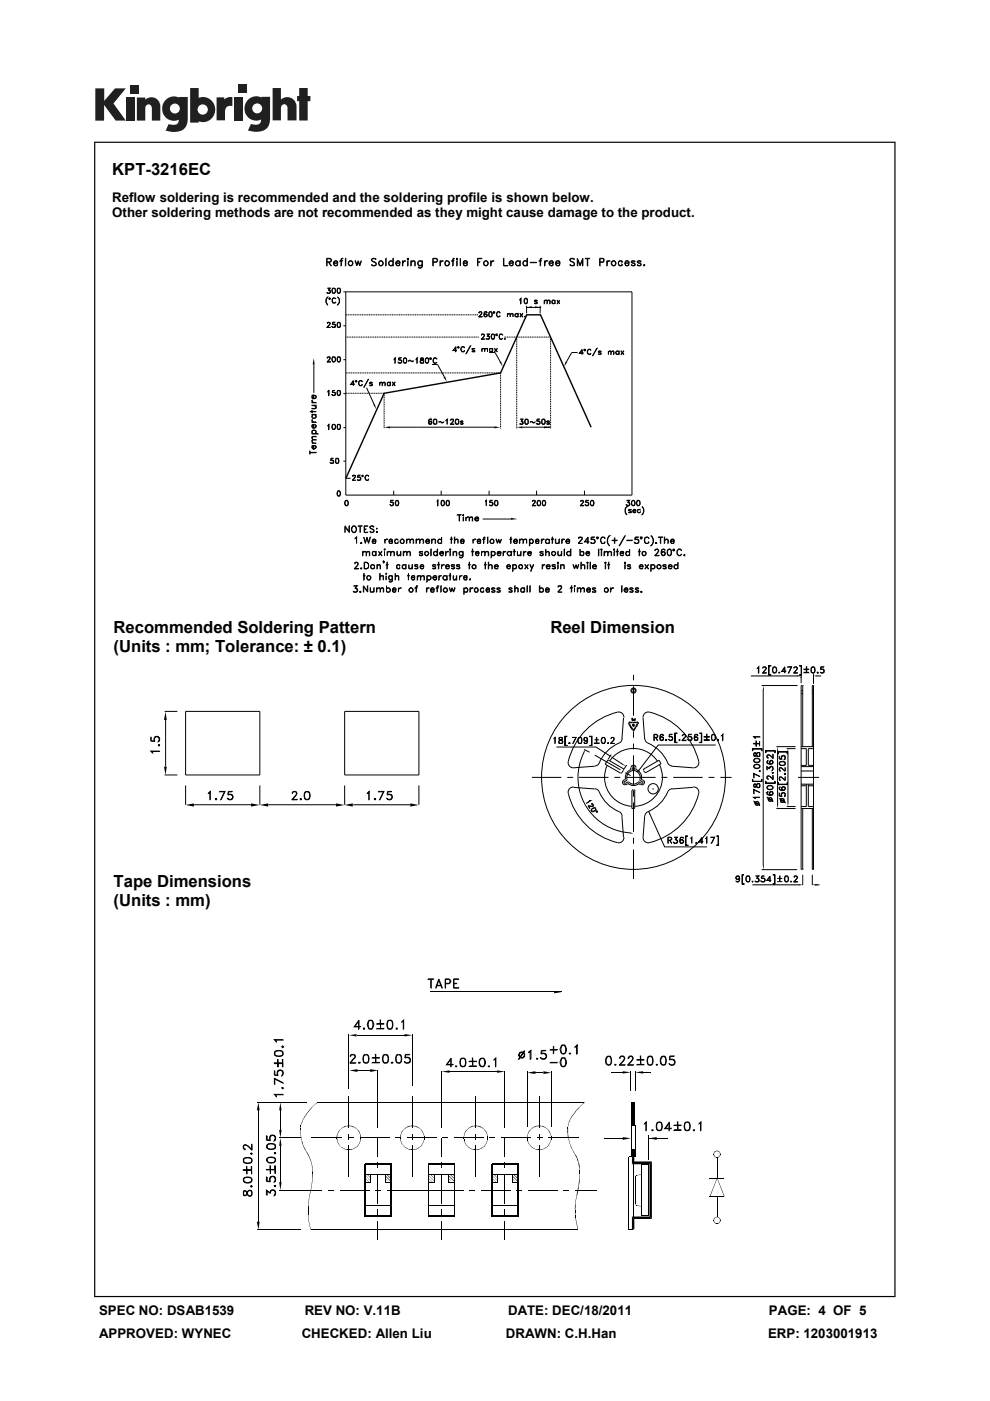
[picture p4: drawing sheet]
<svg xmlns="http://www.w3.org/2000/svg" width="210mm" height="297mm" viewBox="0 0 210 297" stroke-linecap="round" stroke-linejoin="round" font-family="sans-serif">
<defs><g id="words">
<g font-size="3.5">
<text x="23.8" y="37.1">KPT-3216EC</text>
<text x="24.1" y="134.2">Recommended Soldering Pattern</text>
<text x="116.7" y="134.2">Reel Dimension</text>
<text x="24.1" y="138.2">(Units : mm; Tolerance: ± 0.1)</text>
<text x="24.1" y="188">Tape Dimensions</text>
<text x="24.1" y="192.1">(Units : mm)</text>
</g>
<g font-size="2.8">
<text x="23.8" y="42.8">Reflow soldering is recommended and the soldering profile is shown below.</text>
<text x="23.8" y="46">Other soldering methods are not recommended as they might cause damage to the product.</text>
<text x="21" y="278.7">SPEC NO: DSAB1539</text>
<text x="64.6" y="278.7">REV NO: V.11B</text>
<text x="107.7" y="278.7">DATE: DEC/18/2011</text>
<text x="163.1" y="278.7">PAGE: 4 OF 5</text>
<text x="21" y="283.6">APPROVED: WYNEC</text>
<text x="64" y="283.6">CHECKED: Allen Liu</text>
<text x="107.3" y="283.6">DRAWN: C.H.Han</text>
<text x="162.9" y="283.6">ERP: 1203001913</text>
</g>
</g></defs>
<g fill="#231f20">
<path d="M20.2 18.7h1.9v2.7l2.3-2.7h2.3l-2.6 3.2 2.6 3.7h-2.2l-2.4-3.3v3.3h-1.9z"/>
<path d="M26.7 20.7h1.8v4.9h-1.8z"/>
<path d="M49.6 20.7h1.8v4.9h-1.8z"/>
<path d="M27.6 18h1.8v1.8h-1.8z"/>
<path d="M50.6 17.9h1.8v1.8h-1.8z"/>
<path d="M29 20.7h1.8v.4a1.9 1.9 0 0 1 2.2-.3 1.9 1.9 0 0 1 1 2v2.8h-1.8v-2.7a.7 .7 0 0 0-.7-.8 .7 .7 0 0 0-.7 .8v2.7h-1.8z"/>
<path d="M45.9 20.6h1.7v.5a2.02 2.02 0 0 1 1.7-.5v1.9h-.2a1.12 1.12 0 0 0-1.4 1.3v1.7h-1.8z"/>
<path d="M57.8 18.7h1.8v2.4a1.98 1.98 0 0 1 2.2-.3 1.98 1.98 0 0 1 1.1 2v2.7h-1.9v-2.6a.7 .7 0 0 0-.7-.8 .7 .7 0 0 0-.7 .8v2.6h-1.8z"/>
<path d="M63.5 18.7h1.8v1.6h.5v1.1h-.5v4.1h-1.8v-4.1h-.5v-1.1h.5z"/>
<path d="M40.3 18.7v7.3h1.8v-.3a2.63 2.63 0 0 0 3.5-2.5 2.63 2.63 0 0 0-3.5-2.5v-2zM41.9 23.2a1.1 1.1 0 0 1 2.2 0 1.1 1.1 0 0 1-2.2 0z"/>
<path d="M35.3 21a2.56 2.56 0 0 0-.6 3.3 2.56 2.56 0 0 0 3.2 1.1 1.09 1.09 0 0 1-1.5 1.1l-.6-.2-.7 1.4a5.3 5.3 0 0 0 3.8-.2 2.69 2.69 0 0 0 .9-2.4v-4.5h-1.8v.1l-.8-.2a2.44 2.44 0 0 0-1.9 .5zM36 23a1.06 1.06 0 0 1 2.1 0 1.06 1.06 0 0 1-2.1 0z"/>
<path d="M52.8 21a2.56 2.56 0 0 0-.6 3.3 2.56 2.56 0 0 0 3.2 1 1.09 1.09 0 0 1-1.5 1.1l-.7-.1-.6 1.4a5.3 5.3 0 0 0 3.7-.3 2.69 2.69 0 0 0 1-2.3v-4.6h-1.8v.2l-.9-.3a2.44 2.44 0 0 0-1.8 .6zM53.5 23a1.06 1.06 0 0 1 2.1 0 1.06 1.06 0 0 1-2.1 0z"/>
</g>
<g fill="#000">
<path d="M66.6 75.9l.1 1.4h-.4zM105.9 76.8l.4-.2 .3 1.1zM111.7 65.2l1.1-.3v.4zM113.5 64.9l1.1 .3-1.1 .1zM120 76.6l.3 .2-.6 .9zM79.2 85.8l.3-.1 .3 1.1zM81.5 90.6l1.2-.2v.4zM94.1 80l.3-.2 .4 1.1zM104.8 90.4l1.3 .2-1.3 .2zM109.6 90.6l1.2-.2v.4zM115.4 90.4l1.4 .2-1.4 .2zM108.4 109.8l1.3 .2-1.3 .2z"/>
<path d="M35.1 150.9l.3 1.7h-.6zM124.1 159l-.1 .6-.3-.1zM161.9 145.3l.1 1h-.2zM164.9 158.3l.1 .6h-.2zM167.1 158.7l.1 .6h-.2zM169.1 143.1l.8 .2-.8 .2zM172.5 143.3l.9-.2v.4zM34.8 162.5h.6l-.3 1.8zM39.4 170.7l1.7-.4v.7zM53.2 170.3l1.9 .4-1.9 .3zM55.1 170.7l1.8-.4v.7zM71.3 170.3l1.8 .4-1.8 .3z"/>
<path d="M73.1 170.7l1.7-.4v.7zM87 170.3l1.8 .4-1.8 .3zM129.5 160.3l.5 .3-.1 .2zM132.2 162l.6 .4-.6-.2zM133.7 176.5l.7 .2-.7 .1zM135.5 163.1l.1 .2-.4 .4zM137.6 172l.3 .6-.2 .1zM164.8 170.8h.2l-.1 .6zM167 170.4h.2l-.1 .6zM161.8 183.5h.2l-.1 .9zM169.4 187.4l.9 .2-.9 .2zM172.3 187.6l.8-.2v.4z"/>
<path d="M74 219.5l1.6-.3v.5zM85.8 219.2l1.7 .3-1.7 .2zM117.5 210.1l1.6 .2-1.6 .3zM54.8 233.7l.3 1.7h-.6zM59.5 233.7l.2 1.7h-.5zM59.2 239.6h.5l-.2 1.7zM63.7 239.2l.1 .4zM63.7 239.6v.5zM63.8 238.5l.1 .4zM63.8 238.9l-.1 .3zM63.9 238.2l-.1 .3zM64 237.9l.1 .1-.2 .2z"/>
<path d="M64.1 237.5v.5zM64.3 237.3l-.1 .3zM64.5 236.9v.1l-.2 .3zM64.8 236.4l.1 .1-.4 .5v-.1zM65.1 235.9l.1 .1-.3 .5-.1-.1zM65.6 235.4v.1l-.4 .5-.1-.1zM65.9 235l.1 .1-.4 .4v-.1zM65.9 235l.5-.4-.4 .5zM66.3 234.6l.6-.5zM66.8 234.1l.5-.4v.1zM71.7 239.9v.3zM71.7 239.9l.2-.2 .1 .1-.2 .2z"/>
<path d="M71.9 239.7l.2-.1-.1 .2zM72.1 239.6l.2-.2zM72.2 239.4l.2-.2zM72.4 239.2l.2-.1h.1zM72.6 239.1l.2-.1-.1 .1zM72.8 239l.2-.2 .1 .2zM73 238.8l.3-.1-.2 .3zM73.3 238.7l.2 .1-.2 .1zM73.5 238.7l.3-.1v.2zM73.8 238.6l.2 .1-.2 .1zM74 238.6h.2v.2zM74.2 238.6l.2 .2h-.2z"/>
<path d="M74.4 238.7h.3v.2zM74.7 238.7l.3 .1-.1 .2zM75 238.8l.1 .3-.2-.1zM75.1 239l.3 .1h-.1zM75.3 239.1h.1l.2 .2zM74.1 226.9l1.7-.2v.6zM75.8 226.9l1.7 .1zM75.5 239.2l.3 .2zM75.7 239.4l.3 .2h-.1zM75.9 239.6h.1v.2zM76 239.8l.1-.1 .1 .2-.1 .1zM76.8 226.9l1.7 .1z"/>
<path d="M78.5 226.7l1.7 .2-1.7 .4zM85.2 239.9v.3zM85.2 239.9l.2-.2 .1 .1-.2 .2zM85.4 239.7l.1-.1v.2zM85.5 239.6l.3-.2zM85.7 239.4l.2-.2 .1 .1zM85.9 239.2l.1-.1h.1l-.1 .2zM86 239.1l.3-.1-.2 .1zM86.3 239l.2-.2 .1 .2zM86.5 238.8l.2-.1-.1 .3zM86.7 238.7l.3 .1-.3 .1zM87 238.7l.2-.1v.2z"/>
<path d="M87.2 238.6l.3 .1-.3 .1zM87.5 238.6h.2v.2zM87.7 238.6l.2 .2h-.2zM87.9 238.7h.3v.2zM88.2 238.7l.2 .1-.1 .2zM88.4 238.8l.3 .2h-.4zM88.6 239.1h.2zM88.8 239.1l.2 .2zM89 239.2l.3 .2zM89.2 239.4l.2 .2h-.1zM89.3 239.6h.1v.2zM89.4 239.8l.1-.1 .2 .2-.1 .1z"/>
<path d="M93.7 227.2l1.7-.3v.6zM98.7 239.9v.3zM98.7 239.9l.1-.2 .1 .1-.2 .2zM98.8 239.7l.2-.1h.1l-.2 .2zM99 239.6l.2-.2-.1 .2zM99.2 239.4l.1-.2 .1 .1zM99.3 239.2l.2-.1h.1l-.2 .2zM99.5 239.1l.3-.1-.2 .1zM99.8 239l.1-.2 .1 .2zM99.9 238.8l.3-.1-.2 .3zM100.2 238.7l.2 .1-.2 .1zM100.4 238.7l.3-.1v.2z"/>
<path d="M100.7 238.6l.2 .1-.2 .1zM100.9 238.6h.3l-.1 .2zM101.2 238.6l.2 .2h-.3zM101.4 238.7h.2v.2zM101.6 238.7l.3 .1-.1 .2zM101.9 238.8l.2 .2h-.3zM102 239.1h.3zM102.2 239.1h.1l.2 .2zM102.5 239.2l.2 .2zM102.6 239.4l.3 .2h-.1zM102.8 239.6h.1v.2zM102.9 239.8l.1-.1 .1 .2v.1z"/>
<path d="M105.4 226.9l1.7 .3-1.7 .3zM112.1 239.9v.3zM112.1 239.9l.2-.2 .1 .1-.2 .2zM112.3 239.7l.2-.1-.1 .2zM112.5 239.6l.2-.2-.2 .2zM112.6 239.4l.2-.2 .1 .1zM112.8 239.2l.2-.1-.1 .2zM113 239.1l.2-.1-.2 .1zM113.2 239l.2-.2 .1 .2zM111.9 227.5l1.7-.4v.6zM113.6 227.4l1.6 .1zM113.4 238.8l.2-.1-.1 .3z"/>
<path d="M113.6 238.7l.3 .1-.3 .1zM113.9 238.7l.2-.1v.2zM114.1 238.6l.3 .1-.3 .1zM114.4 238.6h.3l-.1 .2zM114.7 238.6l.1 .2h-.2zM114.8 238.7h.3v.2zM115.2 227.1l1.7 .4-1.7 .2zM115.1 238.7l.2 .1v.2l-.2-.1zM115.3 238.8l.3 .2h-.3zM115.5 239.1h.3zM115.7 239.1h.1l.1 .2zM115.9 239.2l.3 .2z"/>
<path d="M116.1 239.4l.2 .2zM116.3 239.6v.2zM116.3 239.8l.1-.1 .2 .2-.1 .1zM120.3 239.6h.2v.4l-.2 .1zM120.4 238.9l.1 .3zM120.4 239.2l.1 .4h-.2zM120.5 238.5l-.1 .4zM120.6 238.2l-.1 .3zM120.7 237.9l-.1 .3zM120.8 237.5l-.1 .5zM120.9 237.3v.3zM121.1 236.9l.1 .1-.3 .3z"/>
<path d="M121.4 236.4l.1 .1-.3 .5-.1-.1zM121.8 235.9l.1 .1-.4 .5-.1-.1zM122.2 235.4l.1 .1-.4 .5-.1-.1zM122.2 235.4l.4-.4 .1 .1-.4 .4zM122.6 235l.5-.4-.4 .5zM123 234.6l.5-.5zM123.5 234.1l.5-.4v.1zM132.1 227.1l1.7 .3-1.7 .2zM133.9 233.7h.8v5h-.8zM134.7 227.4l1.7-.3v.5zM136.4 227.3h1.7v.2h-1.7zM54.5 259h.6l-.3 1.7z"/>
<path d="M59.5 241.3l.2 1.6h-.5zM59.2 250.7h.5l-.2 1.6zM63.8 240l-.1 .5zM63.7 240.5l.2 .4zM63.8 240.9l.2 .5zM63.9 241.4l.1 .4zM64 241.8l.2 .5h-.2zM64 242.3h.2l.1 .4zM64.2 242.7l.3 .4-.1 .1zM64.5 243.1l.2 .4h-.2zM64.5 243.5h.2l.2 .5zM64.8 244l.3 .3v.1z"/>
<path d="M65.1 244.3l.3 .4h-.2zM65.2 244.7h.2l.1 .4zM65.3 255.8l.1 1.8zM65.3 257.6l.2 .6zM65.4 255.1l-.1 .7zM65.4 258.2l.2 .8zM65.6 245.1v.5zM65.5 254.4l-.1 .7zM65.5 259l.2 .9zM65.6 253.7l-.1 .7zM65.7 245.5l.1 .5zM65.6 259.9l.4 .8z"/>
<path d="M65.7 252.9l-.1 .8zM65.9 245.9l.2 .4-.3-.3zM65.9 252.2l-.1 .8zM66 246.3l.2 .5zM66.1 246.8l.1 .5zM66.1 251.4l-.2 .8zM66.2 247.2v.5zM66.2 250.6l-.1 .8zM66.3 247.6l-.1 .5zM66.2 248.1l.2 .4h-.2zM66.2 248.5h.2v.5h-.2zM66.2 249h.2l-.1 .8z"/>
<path d="M66.2 249.8v.8zM69.5 252.3h1.3zM71.4 240.8h.2l-.1 .3zM71.4 241.1l.1 .2zM71.4 241.3l.2 .3h-.2zM71.4 241.6h.2v.2zM71.5 240.6l.1 .2h-.2zM71.5 241.8l.2 .2-.1 .1zM71.6 240.4v.3zM71.7 242v.3l-.1-.2zM71.7 240.2l-.1 .2zM71.7 242.3l.1 .1-.1 .1z"/>
<path d="M71.8 242.4l.2 .3-.3-.2zM71.9 242.7l.2 .2zM72.1 242.9l.1 .2zM72.2 243l.2 .3zM72.4 243.2l.3 .1-.1 .1zM72.7 243.3l.1 .2-.2-.1zM72.8 243.5h.3l-.1 .1zM73.1 243.5l.2 .2-.3-.1zM73.3 243.6h.2v.2zM73.5 243.6l.3 .2h-.3zM73.8 243.7l.2 .1zM73.9 241.2l1.2 .1z"/>
<path d="M73.9 240.4l.1 1.3zM74 243.7l.2 .1zM74.2 243.7l.2-.1v.2zM74.4 243.6l.3 .1-.3 .1zM74.7 243.6h.3zM74.9 243.5h.2l-.1 .1zM75.3 243.3l.1 .1-.3 .1zM75.3 243.3l.3-.1-.2 .2zM75.7 243l.1 .1-.2 .2zM75.9 242.9h.1l-.2 .2-.1-.1zM76 242.7v.2zM76.1 242.4l.1 .1-.2 .2z"/>
<path d="M76.2 242.3v.2zM76.3 242l.1 .1-.2 .2zM76.2 239.9v.3zM76.4 241.8v.3zM76.3 240.2l.1 .2-.2-.2zM76.4 241.6h.2l-.1 .2zM76.5 241.1l.1 .2zM76.3 240.4l.2 .2-.1 .1zM76.5 241.3l.1 .3h-.2zM76.4 240.8h.2v.3zM76.5 240.6l.1 .2h-.2zM77.5 250.7h1.1v.1h-1.1z"/>
<path d="M77.5 250.4l.3 .3zM77.5 249.8l.9 .9zM78.5 249h.2v1.7h-.2zM78.3 249l.1-.1 .2 .3zM77.8 249v-.1l.8 .9zM77.5 249.2l1.1 1.2zM79.5 252.3h1.3zM80.1 246.4l.1 1.2zM80.1 256.4l.1 1.2zM81.7 249l.1 1.7zM81.8 250.7h1.1v.1h-1.1zM81.7 250.6l.1-.1 .2 .2z"/>
<path d="M81.8 249.9l.9 .8-1-.7zM81.7 249.4l.1-.1 1.1 1.1-.1 .1zM81.9 249l.1-.1 .9 .9-.1 .1zM82.5 249l.1-.1 .3 .3-.1 .1zM83.8 241.2l1.3 .1zM84.9 240.8h.1l-.1 .3zM84.9 241.1v.2zM84.9 241.3l.1 .3h-.1zM84.9 241.6h.1v.2zM84.9 240.6l.1 .2h-.1zM84.9 241.8l.2 .2-.1 .1zM85 240.4v.3z"/>
<path d="M85.1 242l.1 .3-.2-.2zM85.1 240.2h.1l-.2 .2zM85.1 242.3l.2 .1-.1 .1zM85.3 242.4l.2 .3-.3-.2zM85.4 242.7l.1 .2zM85.5 242.9l.2 .2zM85.7 243l.3 .2-.1 .1zM86 243.2l.1 .1h-.2zM86.1 243.3l.2 .2-.3-.1zM86.3 243.5h.3l-.1 .1zM86.6 243.5l.1 .2-.2-.1zM86.7 243.6h.3v.2z"/>
<path d="M87 243.6l.2 .2h-.2zM87.2 243.7l.5 .1zM87.4 240.4l.1 1.3zM87.7 243.7l.2-.1v.2zM87.9 243.6l.3 .1-.3 .1zM88.2 243.6h.2zM88.3 243.5h.4zM88.8 243.3v.1l-.1 .1h-.1zM88.8 243.3l.2-.1-.2 .2zM89.2 243l.1 .1-.3 .2zM89.3 242.9h.1l-.1 .2-.1-.1zM89.4 242.7v.2z"/>
<path d="M89.5 252.3h1.3zM89.6 242.4l.1 .1-.3 .2zM89.7 242.3v.2zM89.8 242l.1 .1-.2 .2zM89.7 239.9v.3zM89.9 241.8v.3zM89.8 240.2l.1 .2-.2-.2zM89.9 241.6v.2zM89.9 240.8l.1 .8zM89.8 240.4l.1 .2v.1zM89.9 240.6l.1 .2-.1-.1zM91 250.7h1.1v.1h-1.1z"/>
<path d="M91 250.4l.3 .3zM91 249.8l.9 .9zM92 249h.1v1.7h-.1zM91.8 249l.1-.1 .2 .3zM91.2 249l.1-.1 .8 .9zM91 249.2l1.1 1.2zM93.6 246.4l.1 1.2zM93.6 256.4l.1 1.2zM93.8 241.2l1.3 .1zM95.2 249l.1 1.7zM95.3 250.7h1.1v.1h-1.1zM95.2 250.6l.1-.1 .2 .2z"/>
<path d="M95.3 249.9l.8 .8-.9-.7zM95.2 249.4l.1-.1 1.1 1.1-.1 .1zM95.4 249v-.1l1 .9-.1 .1zM95.9 249l.1-.1 .4 .3-.1 .1zM98.3 241.1l.1 .2zM98.3 241.3l.2 .3zM98.4 240.6l.1 .2zM98.4 240.8l-.1 .3zM98.4 241.6l.1 .2zM98.4 241.8l.2 .2-.1 .1zM98.5 240.4v.3zM98.6 242l.1 .3-.2-.2z"/>
<path d="M98.6 240.2h.1l-.2 .2zM98.6 242.3l.1 .1v.1zM98.7 242.4l.2 .3-.2-.2zM98.8 242.7l.3 .2h-.1zM99.1 242.9l.1 .2-.2-.2zM99.2 243l.2 .2-.1 .1zM99.4 243.2l.2 .1h-.3zM99.5 252.3h1.3zM99.6 243.3l.2 .2-.3-.1zM99.8 243.5h.2l-.1 .1zM100 243.5l.2 .2-.3-.1zM100.2 243.6h.2v.2z"/>
<path d="M100.4 243.6l.3 .2h-.3zM100.7 243.7l.2 .1zM100.9 240.4v1.3zM100.9 243.7l.3 .1zM101.1 243.7l.3-.1v.2zM101.4 243.6l.2 .1-.2 .1zM101.6 243.6h.3zM101.8 243.5h.3zM102.2 243.3l.1 .1-.2 .1h-.1zM102.2 243.3l.3-.1-.2 .2zM102.6 243l.1 .1-.2 .2zM102.8 242.9h.1l-.2 .2-.1-.1z"/>
<path d="M102.9 242.7v.2zM103.1 242.4v.1l-.2 .2zM103.1 242.3v.2zM103.2 242l.1 .1-.2 .2zM103.1 239.9v.3zM103.3 241.8v.3zM103.2 240.2l.1 .2-.2-.2zM103.4 241.6l-.1 .2zM103.4 240.8l.1 .8zM103.2 240.4l.2 .2-.1 .1zM103.4 240.6l.1 .2-.2-.1zM103.8 241.2l1.3 .1z"/>
<path d="M104.4 250.7h1.1v.1h-1.1zM104.4 250.4l.4 .3zM104.4 249.8l.9 .9zM105.4 249h.2v1.7h-.2zM105.3 249v-.1l.2 .3zM104.8 248.9l.7 .9-.8-.8zM104.4 249.2l1.1 1.2zM107 246.4l.1 1.2zM107 256.4l.1 1.2zM108.6 249l.1 1.7zM108.7 250.7h1.1v.1h-1.1zM108.6 250.6l.1-.1 .3 .2z"/>
<path d="M109.5 252.3h1.3zM108.6 250l.1-.1 .9 .8zM108.6 249.4l.1-.1 1.1 1.1-.1 .1zM108.8 249l.1-.1 .9 .9-.1 .1zM109.4 249l.1-.1 .3 .3-.1 .1zM111.8 241.1l.1 .2zM111.8 241.3l.1 .3zM111.9 240.6v.2zM111.9 240.8l-.1 .3zM111.9 241.6v.2zM111.9 241.8l.1 .2-.1 .1zM111.9 240.4v.3z"/>
<path d="M112 242l.1 .3-.2-.2zM112 240.2h.1l-.2 .2zM112 242.3l.2 .1-.1 .1zM112.2 242.4l.2 .3-.3-.2zM112.3 242.7l.2 .2zM112.5 242.9l.1 .2-.1-.2zM112.6 243l.3 .2-.1 .1zM112.9 243.2l.1 .1h-.2zM113 243.3l.2 .2-.2-.1zM113.2 243.5h.3l-.1 .1zM113.5 243.5l.1 .2-.2-.1zM113.6 243.6h.3v.2z"/>
<path d="M113.8 241.2l1.3 .1zM113.9 243.6l.2 .2h-.2zM114.1 243.7l.3 .1zM114.3 240.4l.1 1.3zM114.4 243.7l.3 .1zM114.6 243.7l.2-.1v.2zM114.8 243.6l.3 .1-.3 .1zM115.1 243.6l.2-.1zM115.3 243.5h.3zM115.7 243.3l.1 .1-.2 .1h-.1zM115.7 243.3l.2-.1-.1 .2zM116.1 243l.1 .1-.3 .2z"/>
<path d="M116.3 242.9l-.1 .2-.1-.1zM116.3 242.7v.2zM116.5 242.4l.1 .1-.3 .2zM116.6 242.3v.2zM116.7 242l.1 .1-.2 .2zM116.6 239.9v.3zM116.8 241.8v.3zM116.7 240.2l.1 .2-.2-.2zM116.9 241.6l-.1 .2zM116.9 240.8v.8zM116.7 240.4l.2 .2-.1 .1zM116.9 240.6v.2l-.1-.1z"/>
<path d="M119.5 252.3h1.2zM120.3 240.1l.2-.1v.5zM120.4 240.5l.2 .4h-.2zM120.4 240.9h.2v.5zM120.5 241.4l.2 .4zM120.7 241.8l.1 .5zM120.7 242.3l.3 .4zM120.9 242.7l.3 .4-.1 .1zM121.2 243.1l.1 .4-.2-.3zM121.3 243.5l.3 .5zM121.5 244l.3 .3-.1 .1zM121.8 244.3l.2 .4-.3-.3z"/>
<path d="M121.9 244.7l.4 .4h-.2zM121.9 255.8h.2l-.1 .8zM121.9 256.6l.1 .5zM121.9 257.1l.2 .5zM122 255.1l.1 .7h-.2zM122 257.6l.1 .6zM122 258.2l.2 .8zM122.1 245.1h.2l.1 .5zM122.1 254.4l-.1 .7zM122.2 259h.1l.1 .9zM122.3 253.7l-.2 .7zM122.4 245.5l.2 .4-.2 .1z"/>
<path d="M122.4 252.9l.1 .1-.2 .7zM122.4 259.8l.1 .9zM122.4 246l.2-.1 .1 .4zM122.5 252.2h.2l-.2 .8-.1-.1zM122.6 246.3l.3 .5h-.2zM122.7 246.8h.2v.4l-.1 .1zM122.7 251.4v.8h-.2zM122.8 247.3l.1-.1v.5zM122.8 250.6h.1l-.2 .8zM122.9 247.6l.1 .5zM122.9 249.8v.8h-.1zM122.9 248.1l.1 .9z"/>
<path d="M122.9 249v.8zM132.1 241.1l1.7 .2-1.7 .4zM133.4 245.2l1.3 .1zM133.9 243.7h.8v1.6h-.8zM134 245.3h.5v1l-.5 .5zM134.5 246.3h3.8l-.5 .5h-3.8zM134 257.9l.5 .5v2.2h-.5zM134.9 255.3v.2zM134.8 249.4l.1 .1zM134.9 255.4v.2zM135 255.5l.1 .1h-.2zM134.9 249.2l.1 .1z"/>
<path d="M134.8 249.4l.2-.1zM135.1 249.1v.1zM134.9 249.2l.2-.1-.1 .2zM135.1 255.6l1 .2zM136.1 257.7l1.5 .1zM136.1 255.7l.1 2zM135.1 249.1l1-.1zM136.1 246.8h1.5v.2h-1.5zM138.3 246.3v12.1l-.5-.5v-11.1zM134 257.9h3.8l.5 .5h-3.8zM137.6 241.3l1.7-.2v.6zM150.5 253.6l.4 .1z"/>
<path d="M152.1 249.8l-1.5 3.9-.1-.1zM151.3 258.7l.2 .1zM151.3 258.8h.2l-.1 .2zM151.3 244.6h.2v.2h-.2zM151.3 244.8l.2 .1zM151.4 258.4h.2l-.1 .1zM151.4 258.5l.1 .2h-.2zM151.5 258.9l.1 .1h-.2zM151.4 259h.2l-.1 .2zM151.4 244.4l.2 .1-.1 .1zM151.4 244.5l.1 .1h-.2zM151.4 244.9l.2 .1-.2 .1z"/>
<path d="M151.4 245.1l.2-.1-.1 .1zM151.4 258.4l.1-.1 .1 .1zM151.5 259.2h.1zM151.4 244.4l.2-.1v.2zM151.6 245.1v.1zM151.5 258.3h.1zM151.6 259.3v-.1l.1 .2zM151.6 244.1v.1l-.1 .1zM151.6 245.1l.1 .2-.1-.1zM151.6 258.2l.1-.1-.1 .2zM151.7 259.3h.2l-.1 .2zM151.6 244.1l.1-.1v.2z"/>
<path d="M151.7 245.2l.2 .1-.1 .1zM151.7 258.1h.2zM151.9 259.3l.1 .2h-.2zM151.7 244l.2 .1-.2 .1zM151.9 245.3l.1 .2-.2-.1zM151.8 258l.2 .1zM152 259.4l.1 .1zM151.8 244h.2v.1zM152 245.3h.2v.2h-.2zM152.1 259.4l.1 .1zM152 258l.1-.1v.2zM152.1 249.8l1.6 3.8-.1 .1z"/>
<path d="M152 244v.1zM152.3 259.3l.1 .2h-.2zM152.1 257.9l.1 .2h-.1zM152.2 245.3l.2 .1-.2 .1zM152.1 244h.1v.1zM152.3 259.3l.2 .1-.1 .1zM152.2 258h.2zM152.3 245.3h.2zM152.2 244h.2l-.1 .1zM152.5 259.2v.2zM152.3 258.1h.2zM152.4 245.2h.2z"/>
<path d="M152.4 244v.2zM152.6 259.1v.2zM152.4 258.2h.2zM152.5 245.1h.2zM152.5 244l.1 .1-.2 .1zM152.7 259v.2zM152.5 258.3h.2zM152.6 245.1h.1zM152.5 244.2l.1-.1 .1 .2zM152.7 258.9l.1 .1h-.1zM152.7 258.7l.1 .1zM152.6 258.4h.1z"/>
<path d="M152.7 244.9h.1l-.1 .2zM152.7 244.6l.1 .2zM152.6 244.3l.1 .1v.1zM152.7 258.8l.1 .2-.1-.1zM152.7 258.5h.1v.2zM152.7 258.4l.1 .1h-.1zM152.7 244.9l.1-.1zM152.7 244.6l.1-.1v.1zM152.7 244.5h.1zM133.4 260.6l.9 .1z"/>
<path d="M20 30v245h169.9v-245zM20.2 30.3h169.5v244.5h-169.5z"/>
</g>
<g fill="none" stroke="#000" stroke-width=".21">
<path d="M69.4 55.5l.7-.1 .1-.4-.8-.2-.1 1.6v-1.6h.6l.4 .2a.46 .46 0 0 1-.4 .6h-.5M69.7 55.6l.6 .8-.5-.8M70.9 55.5l.1-.1a.36 .36 0 0 1 .4 0 .36 .36 0 0 1 .2 .4h-.8zM71 55.4l.3-.1 .3 .3v.2h-.8l.2 .4a.36 .36 0 0 0 .6-.2v.1a.53 .53 0 0 1-.8 .1 .53 .53 0 0 1 .2-.8zM72.1 55.3l.6 .1zM72.5 54.8l-.2 1.6v-1.4l.4-.2-.3 .1M73.3 54.8v1.6zM75.3 55.3l.4 .8 .3-.8 .3 .8 .3-.8-.3 1.1-.3-.9-.3 .9zM78.8 55a.6 .6 0 0 1 1 0l-.4-.2-.6 .2 .2 .4 .8 .4v.3a.6 .6 0 0 1-1 0l.3 .2 .7-.2v-.2l-.8-.5zM81.8 54.8l.1 1.6zM83.3 54.8l.1 1.6zM84.1 55.5l.1-.1a.36 .36 0 0 1 .4 0 .36 .36 0 0 1 .2 .4h-.8z"/>
<path d="M84.2 55.4l.3-.1 .4 .3v.2h-.9l.2 .4a.36 .36 0 0 0 .6-.2l.1 .1a.53 .53 0 0 1-.9 .1 .53 .53 0 0 1 .2-.8zM85.4 55.3v1.1zM85.5 55.5l.5-.2-.6 .5zM86.4 54.8h.1l.1 .1-.1 .1zM86.5 55.3v1.1zM86.5 54.8v.1zM87.1 55.3l.1 1.1zM87.6 55.3l.4 .1 .1 1-.2-1h-.3l-.4 .2zM89.5 55.3v1.3a.47 .47 0 0 1-.4 .3 .47 .47 0 0 1-.4-.3l.3 .2 .4-.1zM91.9 55.5l.7-.1 .1-.4-.2-.2h-.6l-.1 1.6v-1.6h.7l.3 .2-.2 .5-.7 .1M93.3 55.3l.1 1.1zM93.7 55.3l.3 .1h-.3l-.3 .4z"/>
<path d="M95.8 55.3l.5 .1zM96.1 54.8l-.1 1.6v-1.4l.4-.2-.3 .1M96.9 54.8h.1v.2zM96.9 55.3l.1 1.1zM96.9 54.8l.1 .1zM97.6 54.8v1.6M98.4 55.4h.4l.3 .4h-.8zM98.4 55.4l.4-.1 .4 .3v.2h-.9l.1 .4 .4 .1 .3-.3 .1 .1a.55 .55 0 0 1-.9 .1 .55 .55 0 0 1 .1-.8zM101.3 54.8h.9h-.8v1.6zM101.4 55.5l.4 .1h-.4M104.1 55.3l.1 1.1zM104.2 55.5l.6-.2-.6 .5z"/>
<path d="M106.8 54.8l.1 1.5 .8 .1h-.9zM108.1 55.5l.1-.1a.36 .36 0 0 1 .4 0 .36 .36 0 0 1 .2 .4h-.7zM108.2 55.4l.4-.1 .3 .3v.2h-.8l.1 .4a.36 .36 0 0 0 .6-.2l.1 .1a.53 .53 0 0 1-.8 .1 .53 .53 0 0 1 .1-.8zM109.4 55.5l.3-.2h.3l.3 .2-.3-.1a.48 .48 0 0 0-.6 .4 .48 .48 0 0 0 .6 .5l.3-.2-.3 .3a.56 .56 0 0 1-.6-.3 .56 .56 0 0 1 0-.6zM110.3 55.3v1.1zM111.1 55.4l.2-.1 .5 .2-.3-.1a.48 .48 0 0 0-.6 .4 .48 .48 0 0 0 .6 .5l.3-.2-.5 .3a.62 .62 0 0 1-.2-1zM111.8 54.8l.1 1.6zM112.5 55.6l1.3 .1zM114.3 55.3l.5 .1zM114.7 54.8l-.1 1.6v-1.4l.3-.2-.2 .1M115.5 55.3l.1 1.1zM115.8 55.4h.4a.46 .46 0 0 0-.6 .4z"/>
<path d="M116.6 55.5l.5-.1 .2 .4h-.8zM116.7 55.4l.2-.1a.44 .44 0 0 1 .5 .5l-.9 .1a.46 .46 0 0 0 .6 .4l.2-.3 .1 .1-.3 .3a.56 .56 0 0 1-.6-.4 .56 .56 0 0 1 .2-.6zM117.9 55.8v.1a.47 .47 0 0 0 .3 .4 .47 .47 0 0 0 .4-.1l.1-.2-.1 .3a.52 .52 0 0 1-.7-.2zM118 55.5l.5-.1 .2 .4h-.8zM118 55.4h.6l.1 .4h-.8zM120.8 55a.6 .6 0 0 1 1.1 0l-.4-.2-.6 .2 .2 .4 .6 .2 .2 .5a.6 .6 0 0 1-1.1 0l.4 .2 .6-.1v-.4l-.7-.4zM122.4 54.8l.6 1.3 .6-1.3v1.6l-.1-1.3-.5 1.3-.5-1.3-.1 1.3zM124.1 54.8h1zM124.6 54.8v1.6v-1.6M127.3 55.5l.7-.1v-.5l-.7-.1-.1 1.6v-1.6h.8v.7l-.7 .1M128.7 55.3l.1 1.1zM129 55.4h.4a.46 .46 0 0 0-.6 .4z"/>
<path d="M131.3 55.4l.2-.1 .4 .1v.2v-.2a.48 .48 0 0 0-.6 .1 .48 .48 0 0 0 0 .6 .48 .48 0 0 0 .6 .1v-.2v.3l-.4 .1a.62 .62 0 0 1-.2-1zM132.7 55.4h.4l.3 .4h-.8zM132.7 55.4l.4-.1 .4 .3v.2h-.9l.1 .4 .4 .1 .3-.3 .1 .1a.55 .55 0 0 1-.9 .1 .55 .55 0 0 1 .1-.8zM134 56.2h.6M134 55.4h.6M134 55.6l.7 .4-.1 .3h-.6l-.1-.2 .1 .2M134 55.4v.3M134.6 55.9v.4M134.6 55.4l.1 .1a.47 .47 0 0 0-.4-.2 .47 .47 0 0 0-.4 .2l.1 .2 .6 .3M135.2 56.2h.7M135.2 55.4h.7M135.2 55.6l.6 .2 .2 .3a.46 .46 0 0 1-.4 .3 .46 .46 0 0 1-.5-.3l.2 .2"/>
<path d="M135.3 55.4v.3M135.8 55.9v.4M135.8 55.4l.2 .1a.46 .46 0 0 0-.4-.3 .46 .46 0 0 0-.5 .3l.1 .2 .7 .3M136.6 56.1l.2 .1-.1 .2zM136.6 56.2l.1 .1zM66.6 77.3v6M69.4 62l.1 .1M69.4 76.7l.7 .1h-.7M69.4 63.1l.1-.1-.3 .4v.8l.2 .5a1.3 1.3 0 0 1 0-1.6zM69.4 68.4l.4-.1 .2 .3-.6 .8h.7h-.7l.6-.7v-.3h-.5l-.1 .2zM69.5 75.7h.5v.3l-.6 .8 .6-.7v-.3l-.2-.1-.4 .2zM69.7 61.5h.3a.38 .38 0 0 1-.1 .6 .38 .38 0 0 1-.5-.1v.1h.6v-.1"/>
<path d="M69.7 61.5l.3-.4h-.6h.6l-.4 .4 .4 .3M69.8 61.5l.2 .3-.2 .3M69.8 63.2h.2v.2l-.1 .1zM69.8 63.3h.2zM70.5 69.3l.1 .1M70.5 63.4l.3-.3 .4 .3-.1-.2h-.5a.69 .69 0 0 0 0 1h.4l.2-.2-.1 .2h-.5l-.1-.2zM70.5 61.2h.5M70.5 61.1h.5l.1 .2v.7l-.1 .1a.56 .56 0 0 1-.6-.3 .56 .56 0 0 1 .1-.7zM70.5 75.8h.5M70.5 75.7h.5l.1 .1v.7l-.1 .2a.56 .56 0 0 1-.6-.3 .56 .56 0 0 1 .1-.7zM70.6 61.1l-.1 .4 .1 .6M70.6 75.7l-.1 .4 .1 .6"/>
<path d="M70.9 68.7a.35 .35 0 0 1 .3 .4 .35 .35 0 0 1-.3 .3M71 61.1l.1 .4v.5l-.1 .1h-.5M71 75.7l.1 .4v.4l-.1 .2h-.5M71.1 69l-.3-.3-.3 .1v-.5h.6l-.6 .1v.3l.6 .1v.5l-.6 .1-.1-.2 .4 .2 .3-.2M71.6 63l.4 .4v.8l-.4 .5a1.05 1.05 0 0 0 0-1.7zM71.6 69.3h.5M71.6 62.1h.5M71.6 68.4a.56 .56 0 0 1 .7 .3 .56 .56 0 0 1-.2 .7h-.5v-.2l-.1-.4zM71.6 61.1a.57 .57 0 0 1 .7 .4 .57 .57 0 0 1-.4 .7l-.3-.1-.1-.4zM71.6 61.2h.5M71.6 68.4h.5M71.6 76.7h.5"/>
<path d="M71.6 75.7a.57 .57 0 0 1 .7 .4 .57 .57 0 0 1-.4 .7l-.3-.1-.1-.4zM71.6 75.8h.5M71.7 68.4l-.1 .2v.6l.1 .2M71.7 61.1l-.1 .2v.7l.1 .1M71.7 75.7l-.1 .1v.7l.1 .2M72 68.4l.2 .2v.6l-.2 .2M72 61.1l.2 .2v.7l-.2 .1M72 75.7l.2 .1v.7l-.2 .2M72.8 76.3h.5M72.8 69.1h.5M73.3 61.9v43.1h60.7v-43.1h-61.2M83.6 76.1l.2-.3v1.2v-1z"/>
<path d="M84.5 76.9h.2M84.9 76.4l.3 .2-.3 .3M85.2 76.5l-.2-.1h-.5l.1-.6h.5l-.5 .1v.5l.3-.1 .3 .1v.5l-.3 .1-.4-.1-.1-.1 .2 .1h.4l.2-.1M85.7 76.9h.4M85.7 75.9a.57 .57 0 0 1 .7 .5 .57 .57 0 0 1-.4 .6l-.3-.1-.2-.4zM85.7 76h.4M85.8 75.9l-.2 .2v.7l.2 .1M86 75.9l.2 .2v.7l-.2 .1M86.7 76.4h.3l.2 .2h.4v-.2v.2l-.2 .1-.3-.3-.5 .2zM88.2 76.1l.3-.3v1.2l-.1-1zM89.2 76l.1 .4 .6 .2-.1 .3h-.5l-.1-.3 .1-.2h.4l.2-.4-.3-.2zM89.2 76.9h.1"/>
<path d="M89.3 75.9v.4l.6 .2v.4a.39 .39 0 0 1-.6 .1 .39 .39 0 0 1 0-.6l.5-.2-.1-.3M89.3 76h.5M89.9 76.9h-.2M90.4 75.9a.57 .57 0 0 1 .6 .5 .57 .57 0 0 1-.4 .6l-.2-.1-.2-.4zM90.4 76h.4M90.4 76.9h.4M90.4 75.9l-.1 .2v.7l.1 .1M90.7 75.9l.2 .2v.7l-.2 .1M91.1 76l.2-.2 .2 .1v.3h-.3zM91.2 75.9l.3 .1-.2 .2zM91.6 77.3h1.2l1.5 2.6M92.1 75.8h.3l.2 .4-.2-.3h-.3a.7 .7 0 0 0 0 1h.5l-.5 .1-.2-.2v-.6z"/>
<path d="M96.7 73.5l-.1 1.1v-1l-.5 .7h.8h-.8zM97 73.6l.2-.1 .2 .1-.2 .2zM97.1 73.6h.2v.1h-.2zM97.8 73.7l.3-.2h.2l.3 .2-.2-.1h-.4a.7 .7 0 0 0 .1 1h.2l.3-.3-.2 .3h-.4l-.3-.4zM99.8 73.3l-1 1.7zM100.2 74.1l.5 .2v.3h-.5l-.1-.2 .1 .2M100.2 73.9v.3M100.2 74.5h.5M100.2 74h.5M100.6 73.9l.1 .1M100.6 74.3v.3M100.7 74h-.6l.6 .3"/>
<path d="M101.5 67.1l.8 .1h-.8M101.7 66.1h.4l.1 .3-.7 .8 .6-.7v-.3l-.1-.1-.5 .3zM102.1 71.9l.7 .1h-.8l.7-.9-.2-.3h-.2l-.2 .3v-.2l.5-.1 .1 .5-.6 .7M102.2 74.1l.2-.2h.4v.7v-.5l-.2-.2zM102.2 73.9v.7M102.7 66.8l.1-.2h.3l.2 .2M102.7 67l.1 .1h.3l.2-.1M102.8 66.2h.4M102.8 74.1l.2-.2h.4v.7v-.5l-.2-.2zM102.9 66.6l-.2 .3M102.9 66.1l-.2 .2v.7l.2 .1M103.1 66.6l.2 .3-.2 .2"/>
<path d="M103.1 66.1l.2 .2-.1-.2h-.4l-.1 .2a.64 .64 0 0 0 .1 .8l.2 .1 .3-.2v-.3l-.3-.2-.3 .2M103.1 71.8l.2 .1M103.6 71.3l.2 .2-.2 .4M103.7 74.7h1.3l1.1 2M103.8 66.1h.3a.59 .59 0 0 1 .3 .6 .59 .59 0 0 1-.4 .5l-.3-.2-.1-.3zM103.8 66.2h.4M103.8 67.1h.4M103.8 71.5l-.4-.2 .4-.5h-.6h.5l-.3 .5h.3l.1 .5-.2 .2-.5-.1v-.2l.1 .2h.5l.1-.2M103.8 74h.6l-.3-.1-.3 .3 .3 .4 .3-.2-.1 .2h-.3l-.2-.2zM103.9 66.1l-.2 .2v.7l.2 .1M104.2 66.1l.1 .2v.7l-.1 .1M104.3 70.8a.57 .57 0 0 1 .7 .5 .57 .57 0 0 1-.4 .7l-.3-.1-.1-.5z"/>
<path d="M104.3 70.9h.5M104.4 70.8l-.2 .5 .2 .6M104.4 73.9l.1 .7zM104.7 66.1h.2v.3h-.1l-.2-.1zM104.7 66.2l.1-.1 .1 .2-.2 .1zM104.8 70.8v.9v.2h-.5M104.8 73.9l.7 .7zM105.2 70.8h.2v.3h-.2zM105.2 71l.1-.2 .1 .2zM105.4 73.9l-.6 .7zM105.5 66.1h.4l.2 .3-.2-.3h-.3a.7 .7 0 0 0-.1 1h.4l.2-.1-.2 .2h-.3l-.3-.2v-.6zM106 70.8h.4l.2 .2-.2-.2-.4 .1v1h.4l.2-.2a.39 .39 0 0 1-.4 .2 .39 .39 0 0 1-.3-.4z"/>
<path d="M107 71.8l.2 .1-.2 .1zM107 71.9h.1M107.6 66.7l.5-.3 .1 .8v-.5l-.1-.2zM107.6 66.4v.8M108.2 66.7l.4-.3 .2 .1v.7v-.5l-.2-.2zM109.2 66.6l.3-.2 .3 .2a.34 .34 0 0 0-.5 0 .34 .34 0 0 0 .1 .5l.4-.1-.1 .2-.5-.2zM109.8 66.4l.1 .8zM110.3 63.5l.2-.3v1.2l-.1-1zM110.3 66.4l.6 .8zM110.8 66.4l-.5 .8zM111.2 63.5l.2-.3 .4 .1v1l-.4 .1-.2-.2zM111.3 67.1l.1-.1v.2z"/>
<path d="M111.4 63.4h.4M111.4 63.3l-.2 .4 .2 .6M111.4 64.2h.4M111.4 67.1h.1M111.7 63.3l.2 .4-.2 .6M111.7 65.2h2.9M111.7 64.8v1.6M113.4 64.2l.1 .1M113.4 63.8l.6 .4-.3 .2-.3-.2M113.4 64.2h.5M113.4 63.7h.5M113.5 63.7v.2"/>
<path d="M113.8 63.7l.2 .1-.1-.1h-.5v.2l.5 .2M113.8 64.1v.2M114.6 65.2h.1M114.6 64.8v1.6M115.4 63.7l.1 .7zM115.5 63.8l.2-.1h.3l.1 .7-.1-.7h-.2zM116.1 63.8l.2-.1h.3l.1 .7-.1-.7h-.3zM117.2 63.7h.4l.1 .1-.3-.1-.3 .1v.4h.6l-.3 .2-.4-.3zM117.7 63.7v.7M118.1 63.7l.6 .7zM118.7 63.7l-.6 .7zM122.5 74.7h-1.2l-1.1 2"/>
<path d="M123 74.8l.7 .1h-.8l.6-.8v1.1M123.5 74.2l-.5 .7M123.9 74.1h.2l.1 .1-.1 .2-.2-.1zM123.9 74.2l.2-.1v.1v.1zM124.8 74.1h.4l.1 .2-.4-.2-.3 .2v.6l.2 .2h.4l.1-.2a.39 .39 0 0 1-.4 .3 .39 .39 0 0 1-.3-.5zM126.6 73.8l-.9 1.7zM126.9 74.5h.5l.1 .1-.2-.2-.4 .1v.2l.5 .2M126.9 74.7l.6 .3-.2 .2-.4-.2 .1 .1M127 74.5v.2M127.4 74.8v.3h-.5M129 74.7l.5-.3 .1 .3v.5v-.7h-.4zM129 74.4v.8"/>
<path d="M129.6 74.7l.5-.3 .1 .3v.5l-.1-.7h-.3zM130.7 74.5v.6l.5-.1-.1 .2a.38 .38 0 0 1-.5-.2 .38 .38 0 0 1 .1-.5 .38 .38 0 0 1 .5 .1zM131.2 74.4l.1 .8zM131.7 74.4l.7 .8zM132.3 74.4l-.6 .8zM65.7 87.3h1.4M65.7 95.9l1.4 .1h-1.4M65.7 95.6v.7M66.1 89.5l1 .1zM66.1 87.9l1 .1zM66.1 87l.1 .5zM66.1 85.9l1 .1z"/>
<path d="M66.1 85.3l1 .1zM66.1 89l.1 .3 .3 .2M66.1 84.8l.1 .4 .3 .1M66.1 91.9l1.4 .1zM66.1 94h1M66.1 92.7l.3-.2h.7l-.9 .1v.4l.2 .2zM66.2 90.2l.3-.1v.6l-.3-.1zM66.2 83.9l.3-.1v.7l-.3-.1zM66.2 93.3l.9-.1-.9 .2 .2 .6-.3-.4zM66.2 94.6l.3-.1v.6l-.3-.1zM66.3 91.2l.6 .1 .2 .2-.1 .3-.2 .1 .2-.2-.2-.4h-.5v.6l-.2-.4zM66.3 88v.6l.6-.1 .1-.3-.2-.2 .3 .2-.1 .3-.3 .2-.4-.1-.2-.2z"/>
<path d="M66.5 90.7a.4 .4 0 0 0 .4-.1 .4 .4 0 0 0 0-.4l-.2-.1 .1-.1 .3 .2v.3l-.3 .2h-.5l-.2-.2 .1-.4 .4-.1v.7M66.5 84.5l.4-.1a.36 .36 0 0 0-.2-.6l.3 .1 .1 .3a.51 .51 0 0 1-.5 .3 .51 .51 0 0 1-.5-.2l.1-.5h.4v.7M66.5 95.1l.5-.2-.3-.4 .4 .2-.3 .4a.47 .47 0 0 1-.5-.1 .47 .47 0 0 1-.1-.5h.4v.6M66.7 86l.4 .3v.2l-1 .2 .9-.3zM69.5 83l.3-.2v1.1l-.1-1zM69.5 90.2l.3-.2v1.1l-.1-1zM70.1 98.1l.2 .1M70.2 97.2v.4a.4 .4 0 0 1 .6 .2 .4 .4 0 0 1-.2 .5 .4 .4 0 0 1-.6-.2h.1M70.2 97.2l-.1 .5 .4-.1 .2 .2M70.2 97.2h.5M70.5 83.7l.1 .1M70.5 97.6l.2 .1v.4l-.2 .1"/>
<path d="M70.5 90.1h.5M70.5 82.8v.4l.3-.1 .3 .2v.4l-.3 .2-.3-.1-.1-.2 .1 .2h.5l.1-.2M70.5 82.8v.4h.5l.1 .2M70.5 82.8h.6M70.5 90h.5l.1 .2v.6l-.1 .2a.56 .56 0 0 1-.6-.3 .56 .56 0 0 1 .1-.7zM70.6 90l-.1 .4 .1 .6M70.7 98l-.1 .2-.5-.1M70.9 83.2l.2 .3-.2 .3M71 90l.1 .4v.4l-.1 .2h-.5M71.3 97.2h.3a.59 .59 0 0 1 .3 .6 .59 .59 0 0 1-.4 .5l-.3-.2-.1-.3zM71.3 97.2l-.1 .9 .5 .1M71.3 97.3h.4"/>
<path d="M71.6 91h.5M71.6 83.8h.5M71.6 90a.57 .57 0 0 1 .7 .4 .57 .57 0 0 1-.4 .7l-.3-.1-.1-.4zM71.6 82.8a.57 .57 0 0 1 .7 .4 .57 .57 0 0 1-.4 .7l-.3-.1-.1-.4zM71.6 90.1h.5M71.6 82.9h.5M71.6 97.2l.2 .5-.2 .5M71.7 90l-.1 .2v.6l.1 .2M71.7 82.8l-.1 .2v.6l.1 .2M72 90l.2 .2v.6l-.2 .2M72 82.8l.2 .2v.6l-.2 .2M72.8 90.7h.5"/>
<path d="M72.8 83.5h.5M72.8 97.8h.5M74.4 81.4l.8 .1h-.8l.6-.8v1.1M75 80.8l-.6 .7M75.4 80.8h.2v.1zM75.4 80.8l.1-.1 .2 .1-.2 .2zM76.1 80.8l.5-.1 .3 .2-.2-.1h-.4l-.2 .1v.6l.3 .3 .5-.3-.2 .3h-.4l-.2-.2zM77.7 82.2l1.7 3.5M78.1 80.4l-.9 1.8zM78.4 81.3l.6 .3-.1 .2h-.5v-.2l.1 .2M78.4 81.7h.5M78.4 81.2h.5"/>
<path d="M78.5 81.1v.2M78.9 81.4v.4M78.9 81.1l.1 .1-.2-.2-.4 .1v.2l.5 .2M80.5 81.3l.5-.3 .1 .3v.5l-.1-.7zM80.5 81v.8M81.1 81.3l.5-.3 .1 .3v.5l-.1-.7zM82.2 81.1l.4-.1 .1 .2a.35 .35 0 0 0-.5 .1 .35 .35 0 0 0 .4 .5l.1-.2v.2h-.5zM82.7 90.6h22.1M82.7 81l.1 .8zM83.2 81l.6 .8zM83.8 81l-.6 .8zM91 89.6v-.2h.5v.2"/>
<path d="M91 89.7v.2h.5v-.2M91 89h.5M91.1 88.9l-.1 .7 .2 .3M91.2 89.4l-.2 .2M91.3 89.4l.2 .2-.2 .3M91.5 88.9v.2zM91.5 88.9h-.5v.2a.64 .64 0 0 0 0 .8 .35 .35 0 0 0 .5 0 .35 .35 0 0 0 0-.5 .35 .35 0 0 0-.5 0v.1M92.1 88.9h.4l.1 .2v.7l-.3 .2-.3-.2-.1-.3zM92.1 89h.4M92.1 88.9l-.1 .5 .1 .5M92.5 88.9l.1 .5v.4l-.5 .1M93.1 89.5l.4-.1 .2 .2 .4-.1-.2 .1h-.2l-.3-.2z"/>
<path d="M94.6 89.1l.2-.2v1.1v-1zM95.5 89.9l.8 .1h-.8M95.7 88.9h.4l.1 .3-.7 .8 .6-.7-.1-.4h-.2l-.3 .2zM96.7 88.9h.4l.2 .2v.7l-.3 .2-.4-.2-.1-.4zM96.7 89h.4M96.8 88.9l-.2 .5 .2 .5M97.1 88.9l.2 .5-.1 .4-.5 .1M97.7 89.3v.2l.5 .3-.1 .2-.4-.1-.1-.1 .5 .1v-.3M97.7 89.4h.4M98.1 89.3l.1 .1-.3-.2-.3 .2 .5 .3M110.3 89.8l.1 .1M110.3 88.9h.6l-.4 .5 .3-.5z"/>
<path d="M110.5 89.3l.4 .2v.3l-.2 .2-.4-.2M110.5 89.4h.3l.1 .2M110.7 89.4l.2 .2-.2 .3M110.8 90.6h6M110.9 89.7l-.1 .2-.5-.1M111.4 88.9h.5l.1 .2v.7l-.3 .2-.3-.2-.1-.3zM111.4 89h.5M111.5 88.9l-.1 .5 .1 .5M111.9 88.9l.1 .5-.1 .4-.5 .1M112.5 89.5l.4-.1 .2 .2 .4-.1a.45 .45 0 0 1-.8-.1zM113.9 89.8l.2 .1M114 88.9l-.1 .4a.41 .41 0 0 1 .6 .1 .41 .41 0 0 1-.1 .6 .41 .41 0 0 1-.6-.2h.1"/>
<path d="M114.3 89.3l.2 .1v.4l-.2 .1M114.5 88.9h-.6v.5l.3-.1 .3 .2M114.5 89.7l-.1 .2-.5-.1M114.9 89.1l.4-.2a.58 .58 0 0 1 .4 .6 .58 .58 0 0 1-.5 .5l-.3-.2zM115.1 89h.4M115.1 88.9l-.2 .5 .1 .4 .5 .1M115.4 88.9l.2 .5-.2 .5M116 89.5l.5 .1v.3l-.3 .1-.3-.2 .2 .1M116 89.4h.5M116 89.9h.5M116.1 89.3v.2M116.4 89.3l.1 .1"/>
<path d="M116.4 89.6v.3M116.5 89.4l-.1-.2-.5 .2 .6 .3M71.6 104.1a.57 .57 0 0 1 .7 .5 .57 .57 0 0 1-.4 .6l-.3-.1-.1-.4zM71.6 104.1v1M71.6 105.1h.5M71.6 104.2h.5M72 104.1l.2 .4-.2 .6M73.2 111.7l.9 1.2v-1.4l-.1 1.2-.8-1.2v1.4M73.3 106.2h.4l.1 .1v.4l-.1 .5M73.3 107.1h.4M73.3 106.2l.3-.1 .2 .2v.7l-.2 .3-.3-.1-.2-.5zM73.3 101.4h1.1"/>
<path d="M73.3 106.2l-.1 .4 .1 .6M74.8 101h.1M74.8 101.8l.6-.6v-.4l-.2-.1-.4 .1v.2l.1-.2h.4l.1 .3-.7 .7h.8M74.8 111.6a.67 .67 0 0 1 .8 .6 .67 .67 0 0 1-.8 .6 .9 .9 0 0 1 0-1.2zM74.8 111.7h.6l.1 .5-.2 .6h-.5l-.1-.3zM75.3 114.1l.3-.2v1.3v-1.3zM75.8 101.7l.2 .1M76 111.5l.8 .1zM76.2 101.2l.3 .2-.3 .4M76.4 111.6v1.3M76.5 101.6a.37 .37 0 0 1-.3 .2 .37 .37 0 0 1-.4-.1M76.5 101.4l-.3-.2h-.4l.1-.5h.5l-.4 .1-.1 .4h.5l.2 .4-.2 .2h-.5l-.1-.1"/>
<path d="M76.6 115l.1 .2h-.1zM76.6 115.1v.1zM76.7 100.9l.2-.2 .2 .2-.2 .2zM76.8 100.8h.2v.2h-.2zM76.9 116.9l.1 .9zM77 117.2a.45 .45 0 0 1 .7-.2v.8l-.1-.8h-.4zM77.2 113.9l.3 1.1 .3-1.1 .4 1.1 .4-1.1-.4 1.3-.4-1.2-.3 1.2zM77.2 111.5h.8l-.7 .1v1.2l.7 .1h-.8zM77.2 119.2h.5l.5 .3-.1 1-.9 .1zM77.3 112.2h.4h-.4M77.3 119.3h.4a.67 .67 0 0 1 .5 .6 .67 .67 0 0 1-.5 .6h-.4zM77.5 101l.2-.3h.3l.3 .3-.2-.2h-.4a.7 .7 0 0 0 0 1h.3l.3-.2-.2 .2h-.4l-.3-.4z"/>
<path d="M77.7 117.2l.3-.3h.3l.1 .3v.6l-.1-.8h-.4zM78.4 111.7a.54 .54 0 0 1 1 0l-.6-.1-.3 .3 .9 .6a.49 .49 0 0 1-.4 .4 .49 .49 0 0 1-.6-.2l.4 .1 .5-.1-.1-.4-.6-.2zM78.7 119.9l.2-.2 .5 .2v.6l-.3 .1-.3-.1-.2-.3zM79 117.1l.2-.2 .5 .2h-.7v.5l.3 .2 .4-.2-.1 .2h-.4l-.2-.1zM79 114.7l.1 .4a.36 .36 0 0 0 .6-.1l-.1 .2h-.5l-.2-.3 .2-.5 .3-.1 .3 .1v.4h-.7M79.1 114.4h.3l.3 .3h-.7zM79.7 116.9l.1 .9zM79.9 112l.1 .1-.1 .1zM79.9 112.1h.1M79.9 112.7l.1 .1-.1 .1zM79.9 112.8h.1M79.9 119.7l.1 .9z"/>
<path d="M80 120l.5-.3 .2 .3v.6l-.1-.7-.2-.1zM80.3 116.9l.7 .9zM81 116.9l-.7 .9zM81.3 119l.1 .1zM81.4 119.2h.1M81.4 119.4l.1-.3-.2 .1v-.3l.2 .1-.2 .4M81.5 116.5h.1v.2zM81.6 116.5h.1M81.6 116.4h.1M81.6 116.9v.9M81.6 114.3v.9M81.9 119.7l.4 .1z"/>
<path d="M82 114.3l.2 .1h-.2l-.4 .3zM82.1 119.2v1.4zM82.1 117.2l.6-.3 .2 .3v.6l-.1-.8zM82.1 116.9v.9M82.6 114.7l.1 .4 .3 .1 .2-.2v.2h-.5l-.2-.3 .2-.5h.5v.4h-.6M82.7 114.4h.5v.3h-.6zM82.8 107.1l.2 .1M82.9 117.2a.45 .45 0 0 1 .7-.2l.1 .8-.2-.8h-.4zM83.2 106.5l.2 .2v.4l-.2 .1M83.4 106.7a.36 .36 0 0 0-.6-.1v-.5h.6l-.5 .1-.1 .3h.5a.41 .41 0 0 1 .1 .6 .41 .41 0 0 1-.7-.1l.1 .1a.36 .36 0 0 0 .6-.2M83.5 104v1M83.8 114.4a.36 .36 0 0 1 .6 .1 .39 .39 0 0 0-.5 0 .39 .39 0 0 0-.1 .5 .39 .39 0 0 0 .5 .1l.1-.1-.1 .2h-.5l-.1-.3z"/>
<path d="M84 106.2a.57 .57 0 0 1 .7 .4 .57 .57 0 0 1-.4 .7l-.3-.1-.2-.5zM84 107.1h.4M84.2 119.9v.6h.7l-.3 .1a.46 .46 0 0 1-.5-.5 .46 .46 0 0 1 .7-.3v.2l-.2-.2zM84.2 116.9l.1 .7 .1 .2 .5-.2-.3 .2h-.3l-.1-.2zM84.3 106.2l.2 .4-.2 .6M84.4 106.2h-.4l-.1 .1 .1 .9M84.9 114.5l.3-.2h.2l.3 .2v.5l-.2 .2h-.4a.45 .45 0 0 1-.2-.7zM84.9 116.9l.1 .9zM85.5 116.9l.1 .9zM85.6 117.2a.45 .45 0 0 1 .7-.2v.8l-.1-.8h-.4zM86 119.7l.1 .9zM86.2 114.3l.1 .9z"/>
<path d="M86.3 114.5a.45 .45 0 0 1 .7-.1v.8v-.7l-.3-.1zM86.3 117.2l.6-.3 .2 .3v.6l-.2-.8zM86.7 119.7l.1 .8h.3l.3-.1a.45 .45 0 0 1-.7 .1zM87 114.5l.6-.2 .1 .2v.7l-.1-.8h-.3zM87.4 119.7l.1 .9zM88 120l.5 .1 .2 .3-.3 .2-.4-.1M88 119.9h.6M88.1 119.8v.2M88.2 114.3l.1 .9zM88.3 114.5l.6-.2 .2 .2v.7l-.1-.7-.2-.1zM88.6 119.8l.1 .1-.3-.2-.4 .1v.2l.6 .3M89 117.2l.7 .4-.3 .2h-.2l-.3-.2 .2 .2"/>
<path d="M89 117h.6M89 117.7h.6M89.1 114.5a.45 .45 0 0 1 .7-.1l.1 .8-.2-.8h-.3zM89.1 117v.2M89.2 119.9l.2-.2 .5 .2v.2h-.7l.1 .4h.3l.3-.1-.1 .1-.4 .1-.2-.1zM89.3 119.9l.3-.1 .3 .3h-.7zM89.5 117l.2 .1-.3-.2-.5 .2 .7 .4M89.5 117.4v.4M90.1 117.1a.46 .46 0 0 1 .6-.1 .46 .46 0 0 1 .2 .6l-.3 .2h-.2l-.3-.2zM90.4 114.7l.2 .5 .4-.2h.1l-.1 .2h-.5a.45 .45 0 0 1-.1-.7l.2-.2a.44 .44 0 0 1 .5 .5h-.7M90.4 114.5l.4-.1 .2 .3h-.6zM91.4 116.4l.1 1.4z"/>
<path d="M91.5 114.3l.1 .9zM91.6 114.5a.45 .45 0 0 1 .7-.1l.1 .8-.2-.8h-.2zM91.8 119.9h.6M91.8 120l.6 .2v.3l-.4 .1-.3-.1h.1M91.8 119.8v.2M92 117.1l.3-.2 .3 .1 .1 .1-.6-.1-.1 .4 .3 .4 .4-.2a.36 .36 0 0 1-.6 .2l-.1-.2zM92.3 119.8l.1 .1M92.4 119.9l-.3-.2-.4 .2 .2 .2 .5 .2M92.6 106.3l.3-.2v1.2l-.1-1.1zM92.7 119.7l.5 .1zM92.7 116.4l.1 1.4zM92.9 114.5l.3-.2 .5 .2-.4-.1h-.2l-.2 .3 .2 .4 .2 .1 .4-.2-.2 .2h-.4a.45 .45 0 0 1-.2-.7z"/>
<path d="M93 119.2l.1 1.4zM93.3 117.2a.39 .39 0 0 0 .2 .5 .39 .39 0 0 0 .5-.1l-.2 .2h-.2l-.3-.2a.43 .43 0 0 1 .2-.7 .43 .43 0 0 1 .6 .4h-.8M93.5 117h.4l.1 .2h-.7zM93.6 104v1M93.7 106.2l.3-.1 .3 .2-.1 .7-.2 .3-.4-.3zM93.7 107.1h.4M93.7 106.2h.4l.1 .1 .1 .4-.2 .5M93.7 119.7v.9M93.7 113.9v1.3M93.7 106.2l-.1 .4 .1 .6M93.7 119.9l.6-.2-.6 .4zM94.5 116.9l.1 .9z"/>
<path d="M94.6 119.9l.4-.1 .3 .3h-.7zM94.6 119.9l.2-.2 .5 .2v.2h-.7v.4h.4l.3-.1-.1 .1-.4 .1-.2-.1zM94.7 117.1l.5-.2-.6 .3zM94.8 106.2a.57 .57 0 0 1 .6 .4 .57 .57 0 0 1-.4 .7l-.2-.1-.2-.5zM94.8 107.1h.4M94.8 106.2h.4l.1 .1-.1 .9M94.8 106.2l-.1 .1v.7l.1 .2M95.4 116.4l.2 .1-.1 .2zM95.4 116.9l.1 .9zM95.4 116.5l.1 .1zM95.5 114.3l.4 .1zM95.7 113.9l.1 1.3z"/>
<path d="M95.8 119.9h.6M95.8 120l.7 .4-.3 .2-.5-.1h.2M95.9 119.8v.2M96.1 117.2l.6-.3 .2 .3v.6l-.2-.8zM96.1 116.9v.9M96.3 119.8l.2 .1-.3-.2-.5 .2 .2 .2 .5 .2M96.4 113.9l.1 1.3zM96.5 114.5a.45 .45 0 0 1 .6-.1v.8v-.7l-.2-.1zM96.9 119.9h.6M96.9 120l.5 .1 .2 .3-.3 .2-.5-.1h.2M97 109.1l.8 .1zM97 119.8v.2"/>
<path d="M97.4 109.2v1.3l.1-1.3M97.4 117.1l.3-.2 .4 .2-.5-.1-.2 .2 .1 .4 .2 .2 .4-.2-.2 .2h-.3l-.2-.2zM97.5 119.8l.1 .1-.5-.2-.3 .2 .7 .4M97.7 114.7l.1 .4a.36 .36 0 0 0 .6-.1l-.1 .2h-.5l-.2-.3 .2-.5 .3-.1 .3 .1v.4h-.7M97.8 114.4h.3l.3 .3h-.7zM98.1 109.2l.2-.1v.3zM98.1 116.9l.1 1-.2 .4h-.4l-.2-.2 .5 .2 .2-.4zM98.2 109.6l.1 .9zM98.2 109.2l.1 .1zM98.8 109.9l.3-.3h.4l.1 .9-.3-.9zM98.8 109.6v.9M99.3 119.7l.5 .1z"/>
<path d="M99.5 119.2l.1 1.4zM99.8 109.6h.4l.1 .9-.1-.8-.3-.1-.3 .3zM100 116.9l.5 .1zM100.2 119.9l.2-.2 .5 .2v.6l-.3 .1-.4-.1zM100.2 116.4l.1 1.4zM100.3 114.3v.9M100.7 114.3l.2 .1h-.2l-.4 .3zM100.8 110l.1 .4 .6-.1a.45 .45 0 0 1-.7 0 .45 .45 0 0 1 .1-.7h.5l.1 .4h-.7M100.9 109.8l.4-.2 .1 .4h-.6zM100.9 117.2v.4l.3 .2 .4-.2-.2 .2-.5-.2v-.5l.5-.2 .2 .4h-.7M101 117h.5v.2h-.6zM101.3 114.7l.1 .4 .3 .1 .2-.2v.2h-.5l-.2-.3a.42 .42 0 0 1 .2-.6 .42 .42 0 0 1 .6 .2v.3h-.7"/>
<path d="M101.4 114.4h.5v.3h-.6zM102.1 117.2l.6-.3 .2 .3v.6l-.2-.8zM102.1 116.9v.9M102.4 110h6M102.4 114.3l.5 .1zM102.7 119.7l.4 .1zM102.7 113.9l-.1 1.3v-1.1l.3-.2h-.3M102.9 106.3l.2-.2v1.2v-1.1zM102.9 119.2l.1 1.4zM102.9 117.2a.45 .45 0 0 1 .7-.2l.1 .8-.2-.8h-.4zM103.4 113.9l.1 1.3zM103.6 119.2l.1 1.4z"/>
<path d="M103.7 120a.45 .45 0 0 1 .6-.2l.1 .8-.1-.6-.1-.2zM103.7 104v1M103.8 107.1l.2 .1M104 114.5l.2-.2 .6 .2v.5l-.2 .2h-.4a.45 .45 0 0 1-.2-.7zM104.2 116.9v1.4zM104.2 106.5l.3 .2-.3 .5M104.2 117.1l.3-.2 .5 .2v.5a.45 .45 0 0 1-.7 .2l-.1-.2 .3 .2 .3-.1 .2-.5-.2-.2zM104.5 106.7l-.3-.2-.4 .1 .1-.5h.5l-.4 .1-.1 .3h.5a.41 .41 0 0 1 .1 .6 .41 .41 0 0 1-.7-.1l.1 .1a.36 .36 0 0 0 .6-.2M104.9 119.9l.5-.2 .3 .4h-.8l.1 .4h.7a.49 .49 0 0 1-.7 0 .49 .49 0 0 1-.1-.6zM105 106.2l.2-.1a.63 .63 0 0 1 .4 .6 .63 .63 0 0 1-.4 .6l-.4-.6zM105 107.1h.4M105 106.2h.4l.1 .1 .1 .4-.2 .5"/>
<path d="M105 119.9l.4-.1 .2 .3h-.7zM105.1 106.2l-.2 .4 .2 .6M105.2 114.3l.3 .7 .3-.7 .2 .7 .4-.7-.4 .9-.2-.7-.3 .7zM105.5 117.2a.42 .42 0 0 0 .2 .5 .42 .42 0 0 0 .6-.1l-.6 .2a.51 .51 0 0 1-.3-.4 .51 .51 0 0 1 .3-.5l.5 .1 .1 .3h-.8M105.6 117h.5l.1 .2h-.7zM106.7 116.9l.1 .9zM107.3 116.9l-.3 .1-.2 .2M107.5 119.9l.3-.2 .4 .2v.2h-.7l.1 .4h.4l.2-.1-.1 .1-.3 .1-.3-.1zM107.6 119.9l.4-.1 .2 .3h-.7zM107.6 117.1l.3-.2 .5 .2h-.7a.42 .42 0 0 0 0 .5 .42 .42 0 0 0 .4 .2l.3-.2-.3 .2h-.2l-.4-.4zM108.1 114.3l.5 .1zM108.3 113.9l.1 1.3z"/>
<path d="M108.4 116.9l.1 .9zM108.7 119.7l.1 1.4zM108.8 119.9l.3-.2a.46 .46 0 0 1 .5 .5 .46 .46 0 0 1-.7 .3h-.1h.7v-.6zM108.8 116.9l.5 .1zM109 114.7a.4 .4 0 0 0 .1 .4 .4 .4 0 0 0 .5 0l.1-.1-.1 .2h-.4a.45 .45 0 0 1-.2-.7l.2-.2h.3l.2 .2v.3h-.7M109.1 114.5l.4-.1 .2 .3h-.7zM109.1 116.4v1.4M109.7 116.9l.1 .8 .3 .1 .3-.2a.45 .45 0 0 1-.7 .2zM110.2 119.9h.6v.6h-.6zM110.2 114.3l.1 .9zM110.3 114.5a.45 .45 0 0 1 .6-.1l.1 .8-.1-.7-.1-.1zM110.4 116.9l.1 .9z"/>
<path d="M111 114.5a.45 .45 0 0 1 .7-.1v.8v-.7l-.3-.1zM111 116.9l.1 .9zM111.2 117.1l.4-.2-.5 .3zM111.3 119.7l.7 .9zM111.9 117.2l.1 .4 .3 .2 .4-.2-.2 .2-.6-.2v-.5l.6-.2 .2 .4h-.8M112 119.7l-.7 .9zM112.1 117h.4l.1 .2h-.7zM112.3 114.3l.1 1.4zM112.5 114.4l.3-.1 .3 .4-.1 .5h-.5l-.1-.2 .2 .2a.42 .42 0 0 0 .5-.4 .42 .42 0 0 0-.5-.4l-.2 .1zM112.9 107.2l.7 .1h-.7M113 106.2l.3-.1 .3 .3-.7 .9 .6-.8v-.3h-.5l-.1 .1zM113.1 119.7l-.6 1.4z"/>
<path d="M113.6 114.7l.1 .4 .4 .1 .1-.2v.2h-.5l-.1-.3 .1-.5h.5l.1 .4h-.7M113.7 114.4h.5v.3h-.6zM113.8 104v1M114.1 106.2l.1-.1a.63 .63 0 0 1 .5 .6 .63 .63 0 0 1-.5 .6l-.3-.6zM114.1 107.1h.4M114.1 106.2h.4l.1 .1 .1 .4-.2 .5M114.1 106.2l-.1 .4 .1 .6M114.6 117.7h.6M114.6 117h.6M114.6 117.2l.5 .1 .2 .3-.1 .2a.45 .45 0 0 1-.7-.2l.2 .2M114.7 117v.2M114.8 114.3l.1 .9z"/>
<path d="M114.9 114.5l.5-.2-.5 .2v.2zM115 119.7l.1 .9zM115.1 117l.2 .1-.3-.2-.5 .2 .7 .4M115.1 117.4v.4M115.2 106.2a.57 .57 0 0 1 .6 .4 .57 .57 0 0 1-.4 .7l-.2-.1-.2-.5zM115.2 106.2h.4M115.2 107.1h.4M115.2 119.9l.4-.2-.5 .4zM115.2 106.2l-.1 .1v.7l.1 .2M115.5 106.2l.2 .1v.7l-.2 .2M115.8 117.2l.6-.3 .1 .3v.6l-.1-.8zM115.8 116.4v1.4"/>
<path d="M115.8 114.4a.45 .45 0 0 1 .7 .1l-.3-.1a.42 .42 0 0 0-.5 .4 .42 .42 0 0 0 .5 .4l.3-.2-.1 .2h-.6l-.1-.3zM115.9 119.9l.5-.2 .3 .4h-.8l.1 .4h.7a.49 .49 0 0 1-.7 0 .49 .49 0 0 1-.1-.6zM116 119.9l.4-.1 .2 .3h-.7zM116.5 114.3v.9M116.9 114.3l.6 .1zM117 117.1l.4-.2 .2 .1a.36 .36 0 0 1 .2 .6l-.3 .2h-.3l-.2-.2zM117.1 119.9h.7M117.1 120l.7 .2v.3l-.4 .1-.3-.1M117.1 113.9l.1 1.3zM117.2 119.8v.2M117.7 119.8l.1 .1M117.8 119.9l-.3-.2-.4 .1v.2l.7 .3"/>
<path d="M117.8 114.3l.2 .8 .2 .1 .4-.2-.2 .2h-.5zM118.2 119.3l.2-.1v.2zM118.3 116.9l.2 .8 .2 .1 .4-.2a.45 .45 0 0 1-.7 .2zM118.3 119.7l.1 .9zM118.3 119.3l.1 .1zM118.6 114.3v.9zM118.9 119.7l.1 .9zM119 120a.45 .45 0 0 1 .7-.2v.8v-.6l-.3-.2zM119.1 116.9v.9zM119.1 114.3l.1 .9zM119.4 114.4l.3-.1-.5 .4zM119.7 116.4v1.4z"/>
<path d="M120.1 114.7a.4 .4 0 0 0 .1 .4 .4 .4 0 0 0 .5 0l.1-.1-.1 .2h-.5a.45 .45 0 0 1-.1-.7l.2-.2h.3l.2 .2v.3h-.7M120.2 114.5l.4-.1 .2 .3h-.7zM120.2 117.1l.3-.2 .5 .2h-.7a.42 .42 0 0 0 0 .5 .42 .42 0 0 0 .5 .2l.2-.2-.2 .2h-.3l-.3-.4zM121 116.4l.1 1.4zM121.5 119.7l.4 .8 .3-.8 .2 .8 .4-.8-.4 .9-.2-.7-.3 .7zM122.7 115.2l.8-.8v-.5h-.3h-.4l-.1 .3 .1-.3h.6l.1 .4-.9 .9h.9M123 117.1l.6-.2a.51 .51 0 0 1 .3 .5 .51 .51 0 0 1-.3 .4l-.6-.2 .4 .2 .3-.1v-.7zM123 116.4v1.4M123.1 107.2l.7 .1h-.8l.7-.9-.1-.2h-.4l-.1 .1 .4-.2 .3 .3-.7 .9M123.2 119.2l.1 1.4zM123.3 120a.45 .45 0 0 1 .7-.2l.1 .8-.1-.6-.2-.2zM124 104v1"/>
<path d="M124.2 107.1l.2 .1M124.3 117.2l.1 .4 .2 .2 .5-.2-.3 .2-.5-.2v-.5l.5-.2 .3 .4h-.8M124.5 117h.4l.1 .2h-.7zM124.5 119.3l.1-.1 .1 .2h-.1zM124.6 119.7v.9zM124.6 119.3v.1zM124.6 106.5l.2 .2v.4l-.2 .1M124.7 113.9l-.1 1.3v-1.2l-.5 .9h.9h-1zM124.8 106.7a.36 .36 0 0 0-.6-.1v-.5h.6l-.5 .1-.1 .3h.5a.41 .41 0 0 1 .1 .6 .41 .41 0 0 1-.7-.1l.1 .1a.36 .36 0 0 0 .6-.2M125.2 119.2v1.4zM125.2 106.3l.3-.2a.6 .6 0 0 1 .5 .6 .6 .6 0 0 1-.5 .6l-.3-.3zM125.3 115l.3 .2"/>
<path d="M125.4 107.1h.4M125.7 106.2l.2 .4-.2 .6M125.7 119.9l.6-.2 .2 .4h-.8l.1 .4h.7a.49 .49 0 0 1-.6 0 .49 .49 0 0 1-.2-.6zM125.8 106.2h-.4l-.1 .1-.1 .4 .2 .5M125.8 119.9l.5-.1 .1 .3h-.7zM125.9 114.4a.47 .47 0 0 1 .3 .4 .47 .47 0 0 1-.3 .4M126.2 114.6a.6 .6 0 0 0-.9-.2l.1-.5h.7h-.6l-.1 .5a.52 .52 0 0 1 .7 .1 .52 .52 0 0 1-.1 .7h-.6l-.1-.2a.45 .45 0 0 0 .7 .1l.2-.2M126.6 113.9h.2l.1 .1-.2 .3-.2-.3zM126.6 113.9l.2 .1-.1 .2zM126.9 116.4l.1 1.4zM127.4 116.5l.2-.1 .1 .2-.2 .1zM127.5 116.9l.1 .9z"/>
<path d="M127.5 116.5l.1 .1zM127.6 113.9l-.2 .8a.47 .47 0 0 0 .4 .5 .47 .47 0 0 0 .6-.3l-.2 .3h-.6l-.2-.5a.7 .7 0 0 1 .4-.8h.4l.2 .3-.2-.3zM128.1 116.9l.1 .9zM128.2 117.2l.3-.3 .4 .1 .1 .8-.2-.8zM128.3 119.3l.2-.1v.2h-.1zM128.4 119.7l.1 .9zM128.4 119.3l.1 .1zM128.9 119.7l.4 .1zM129 117.2a.45 .45 0 0 1 .6-.2l.1 .8-.1-.8h-.5zM129 119.2l.1 1.4zM129.1 113.7l-.2 .5a1.64 1.64 0 0 0 .4 1.5 1.35 1.35 0 0 1 0-2.1zM129.8 114.5l1.1 .1z"/>
<path d="M130.1 116.5l.2-.1v.3zM130.2 116.9l.1 .9zM130.2 116.5l.1 .1zM130.3 114l.1 1.2zM130.7 116.9l.5 .1zM130.9 116.4l.1 1.4zM131.6 117.2v.4l.2 .2 .5-.2-.1 .2h-.4a.51 .51 0 0 1-.3-.4 .51 .51 0 0 1 .3-.5l.5 .1v.3h-.7M131.7 117h.5l.1 .2h-.7zM132.4 119.3l.2-.1 .1 .2h-.2zM132.5 119.7l.1 .9zM132.5 119.3l.1 .1zM132.5 113.6l-1.2 2.1z"/>
<path d="M132.8 117.1l.2-.2 .5 .2-.6-.1v.7l.3 .1 .3-.2-.5 .2-.2-.1zM132.9 107.5a1.14 1.14 0 0 0 .1 1.6l-.4-.5v-.8l.4-.4zM132.9 107.1l.2 .1M132.9 114.5l1.2 .1zM133.1 119.9h.6M133.1 120l.5 .1 .2 .3-.3 .2-.5-.1h.2M133.2 106.5a.38 .38 0 0 1 .4 .3 .38 .38 0 0 1-.3 .4 .38 .38 0 0 1-.4-.2v.1a.36 .36 0 0 0 .6-.2M133.2 119.8v.2M133.4 108.2l.5 .2v.3l-.6-.1 .2 .1M133.4 108.6h.5M133.4 108.1h.5M133.4 106.6l.1 .1v.4l-.1 .1"/>
<path d="M133.5 108v.3M133.5 106.1l-.4 .5 .4 .1M133.5 106.2l-.6-.1h.6l-.3 .5M133.5 116.4v1.4M133.6 119.8l.2 .1-.3-.2-.5 .2 .7 .4M133.8 108l.1 .2v-.2h-.5l-.1 .2 .6 .2M133.8 108.4v.3M134.1 107.1h.5M134.1 106.2a.57 .57 0 0 1 .7 .4 .57 .57 0 0 1-.4 .7l-.4-.3v-.7zM134.3 108.3v.3h.6l-.5 .1-.2-.3 .2-.4h.3l.2 .4h-.6M134.5 108l.3 .3h-.5zM134.5 106.2l.1 .4-.1 .6"/>
<path d="M134.6 106.2h-.5l-.1 .1v.4l.1 .5M134.6 115l.3 .2M135.1 106.2l.4-.1 .2 .2v.7l-.2 .3-.4-.1-.1-.5zM135.1 107.1h.5M135.1 106.2h.5l.1 .1v.4l-.1 .5M135.1 114.4l.4 .3-.1 .3-.3 .2M135.2 106.2l-.1 .4 .1 .6M135.3 108h.4l.1 .2-.1-.2a.35 .35 0 0 0-.5 .4 .35 .35 0 0 0 .5 .3l.1-.2-.1 .2h-.4zM135.4 116.9l.4 .1zM135.5 114.6a.6 .6 0 0 0-.9-.2l.1-.5h.7h-.6l-.1 .5a.52 .52 0 0 1 .8 .1v.5l-.2 .2h-.6l-.1-.2 .5 .2 .4-.3M135.6 116.4l.1 1.4zM135.7 119.9l.5-.2 .2 .4h-.7v.4h.7a.49 .49 0 0 1-.6 0 .49 .49 0 0 1-.1-.6z"/>
<path d="M135.7 119.9l.5-.1 .1 .3h-.6zM135.8 113.9h.4v.3h-.4zM135.9 113.9l.3 .1-.2 .2-.2-.2zM136.2 107.4a1.07 1.07 0 0 1 0 1.7l.3-.5v-.8zM136.2 117.1l.3-.2 .5 .2v.5a.45 .45 0 0 1-.7 .2l-.1-.4zM136.8 119.7l.8 .9zM136.8 114l.3-.1 .5 .1 .1 .2-.3-.3h-.5l-.1 .3v.7l.1 .2 .4 .1 .4-.3-.3 .3h-.5l-.1-.2zM137.5 119.7l-.7 .9zM138 119.7l.1 1.4zM138 113.6a1.23 1.23 0 0 1 0 2.1 1.35 1.35 0 0 0 0-2.1zM138.1 119.9a.48 .48 0 0 1 .7-.1 .48 .48 0 0 1 0 .7 .48 .48 0 0 1-.7 0h.5l.3-.3-.3-.4zM138.9 117.8h.9h-.9"/>
<path d="M139 116.5l.5-.1 .2 .4-.8 1 .7-1-.2-.3-.5 .2zM139 115.1l.2-.1 .1 .2zM139.1 115.1l.1 .1zM139.6 113.9h1zM140.1 113.9v1.3v-1.3M140.3 117.5l.3 .3 .5-.3M140.3 117.2l.3-.2 .5 .2M140.5 116.5l-.1 .2a.9 .9 0 0 0 .2 1.1M140.5 116.6h.5M140.6 117l-.3 .3M140.6 119.9h.6M140.6 120l.6 .1 .1 .3-.2 .2-.5-.1h.1"/>
<path d="M140.7 119.8v.2M140.8 117l.3 .3-.3 .5M140.9 116.5l.2 .2a.36 .36 0 0 0-.6-.2 .78 .78 0 0 0 .2 1.3l.4-.2v-.4l-.2-.2h-.4l-.2 .2M140.9 113.9l.1 1.3zM141 114.5l.3-.2 .4 .1 .1 .8-.1-.7-.2-.1zM141.2 119.8l.1 .1-.4-.2-.3 .2 .6 .4M141.7 116.5l-.1 .5 .1 .8M141.7 117.7h.6M141.7 116.6h.6M141.7 116.5a.36 .36 0 0 1 .6 .2v.9a.36 .36 0 0 1-.6 .2 .9 .9 0 0 1 0-1.3zM141.8 119.9l.5-.1 .2 .3h-.7zM141.8 119.9l.3-.2 .4 .2v.2h-.7v.4h.5l.2-.1-.1 .1-.3 .1-.3-.1z"/>
<path d="M142.2 116.5l.1 .2v.9l-.1 .2M142.3 114.7l.2 .5h.3l.1-.2h.1l-.1 .2h-.5a.45 .45 0 0 1-.1-.7l.2-.2h.3l.2 .2v.3h-.7M142.3 114.5l.5-.1 .1 .3h-.6zM142.8 116.5l.1-.1 .2 .3-.2 .1-.2-.1zM142.8 116.5h.2v.2h-.2zM143 119.9l.3-.2 .5 .2-.5-.1-.3 .3 .3 .4h.5l-.4 .1-.3-.1-.2-.3zM143.6 116.7l.3-.3h.4l.3 .3a.62 .62 0 0 0-1 .2 .62 .62 0 0 0 .7 .9l.3-.3-.3 .3h-.4l-.3-.3zM143.8 119.2v1.4M145.1 117.7l.1-.1v.2zM145.1 117.7l.1 .1zM75 125.4l.2 .1M75.2 120.5l.9 .1h-1l.8-.8v-.4l-.2-.1h-.2l-.3 .2 .1-.2 .4-.1 .3 .4-.8 1"/>
<path d="M75.3 124.7l.5 .2v.5l-.2 .1h-.6v-.2a.45 .45 0 0 0 .6 .2l.2-.3M75.3 124.8l.5 .2M75.5 124.8l.3 .3-.3 .4M75.7 124.2l-.4 .6M75.7 124.3l-.7-.1h.8l-.5 .6M76.3 125.5l.2-.1 .1 .1zM76.4 125.5h.1zM76.6 120.5h.1l-.1 .1zM76.6 120.5h.1M77 122.1h.5M77.2 121.6v1.4zM77.2 124.4l-.1 1.1v-1.3l.9 1.3v-1.3l-.1 1.2"/>
<path d="M77.8 122.2a.48 .48 0 0 1 .9 .2 .48 .48 0 0 1-.6 .6l-.3-.3zM78.5 124.6l.2 .9h.2l.4-.2-.2 .2h-.5zM79.3 124.6l.1 .9zM79.9 124.6v.9zM79.9 124.9a.45 .45 0 0 1 .7-.2l.1 .8-.2-.7-.2-.1zM80.5 121.6l.1 1.4zM80.7 124.9l.3-.3h.2l.2 .3v.6l-.1-.7-.3-.1zM80.8 122.1h.5v.9l-.1-.8-.2-.1-.4 .2zM81.8 121.6h.1l.1 .1zM81.9 121.6h.1M81.9 122.1v.9M82 124.9l.2-.3h.3l.2 .3a.45 .45 0 0 1-.1 .6h-.5l-.1-.1 .2 .1a.43 .43 0 0 0 .5-.4 .43 .43 0 0 0-.5-.4z"/>
<path d="M82 124.2v1.3M82.6 122.1h.5l.1 .1-.3-.1a.42 .42 0 0 0-.4 .4 .42 .42 0 0 0 .4 .4l.3-.2a.36 .36 0 0 1-.6 .2l-.2-.3zM83.2 122.1v.9l-.1 .3-.4 .1-.2-.1h.7zM83.2 125a.4 .4 0 0 0 .2 .4 .4 .4 0 0 0 .4 .1l.1-.2 .1 .1-.2 .1h-.4l-.2-.1v-.5l.3-.3h.3l.2 .3v.2h-.8M83.3 124.9l.5-.2 .1 .3h-.7zM83.8 122.3l.3-.2h.4l.1 .9-.3-.9zM83.8 121.6v1.4M84.5 124.6v.9M84.9 124.6l.2 .1h-.2l-.4 .3zM86.4 122.1h.5M86.6 121.6v1.4M86.8 124.9l.3-.3h.2l.3 .3a.45 .45 0 0 1-.2 .6h-.4a.45 .45 0 0 1-.2-.6z"/>
<path d="M87.3 122.4v.3l.3 .2 .3-.1v-.1h.1a.36 .36 0 0 1-.6 .2l-.2-.3 .2-.5h.5l.1 .4h-.7M87.4 122.2h.5v.2h-.6zM88 120.5h.1M88 120.5h.6M88 124.6l.5 .1zM88.3 124.3l-.1 1.2v-1.1l.4-.2zM88.5 122.1l.1 .9zM88.6 120.2v.3M88.7 122.1h.5l.1 .9-.1-.8-.3-.1-.3 .2zM89.3 122.3l.2-.2h.4l.1 .9-.2-.9zM90.4 124.6l.1 .9zM90.5 122.1l.1 1.3z"/>
<path d="M90.6 122.2l.2-.1h.4a.45 .45 0 0 1 .2 .6l-.3 .3h-.2l-.3-.3 .3 .2a.43 .43 0 0 0 .5-.4 .43 .43 0 0 0-.5-.4zM90.8 124.6l.2 .1h-.2l-.3 .3zM91.4 125l.1 .5a.36 .36 0 0 0 .6-.2l-.1 .2h-.5l-.2-.3 .2-.5 .3-.1 .3 .2v.3h-.7M91.5 124.8l.3-.1 .3 .3h-.7zM91.8 120.5h.6M91.9 122.4a.4 .4 0 0 0 .1 .4 .4 .4 0 0 0 .5 0l.1-.1-.2 .3h-.3l-.2-.3a.45 .45 0 0 1 .2-.6h.4l.1 .4h-.7M92 122.2l.4-.1 .2 .3h-.7zM92.3 120.2v.3M92.5 124.6l.5 .1zM92.8 124.3l-.1 1.2v-1.2l.4-.1-.4 .1M93.1 122.1l.1 .9zM93.3 122.1h.4l-.4 .1-.1 .2z"/>
<path d="M93.5 124.2l.1 1.3zM94 122.2l.2-.1h.4l.2 .1-.3-.1a.43 .43 0 0 0-.5 .4 .43 .43 0 0 0 .5 .4l.3-.2-.3 .3h-.2l-.4-.4zM94.1 124.9l.2-.3h.3l.2 .3a.45 .45 0 0 1-.1 .6h-.4a.45 .45 0 0 1-.2-.6zM94.8 122.1v.9zM95.2 122.1h.5M95.3 124.6l.3 .8 .3-.8 .3 .8 .3-.8-.3 .9-.3-.6-.3 .6zM95.4 121.6l.1 1.4zM95.8 120.5h.6M96.1 122.1l.1 .7 .3 .1 .3-.2-.3 .3-.3-.1zM96.3 120.2v.3M96.8 122.1l.1 .9zM96.9 120.5h.6"/>
<path d="M97.5 120.2v.3M97.5 122.1v.9M97.6 122.2l.1-.1h.4h-.3l-.3 .3zM98.4 122.4v.3l.3 .2 .3-.1v-.1h.1a.36 .36 0 0 1-.6 .2l-.2-.3 .2-.5h.5l.1 .4h-.7M98.4 124.9a.45 .45 0 0 1 .7-.2l.1 .3-.1 .5h-.5l-.2-.1 .3 .1a.42 .42 0 0 0 .5-.4 .42 .42 0 0 0-.5-.4zM98.4 124.6v1.4M98.5 122.2h.5v.2h-.6zM99.6 122.8h.2l-.1 .2zM99.7 122.8h.1M99.7 122.7h.1M99.7 124.6l.1 .9zM100.1 124.6l.2 .1h-.2l-.3 .3z"/>
<path d="M100.7 124.9a.39 .39 0 0 1 .6-.1 .39 .39 0 0 1 0 .6 .39 .39 0 0 1-.6 0zM100.8 124.7h.5l.2 .3-.2 .5h-.5l-.2-.3zM102 124.7a.36 .36 0 0 1 .6 .2l-.2-.2-.4 .2v.6h.4l.2-.2v.1v.1h-.6l-.1-.3zM103.1 125l.1 .5a.36 .36 0 0 0 .6-.2l-.1 .2h-.5l-.1-.3 .1-.5 .4-.1 .2 .2v.3h-.7M103.2 124.8l.4-.1 .2 .3h-.7zM104.3 125.5h.6M104.3 124.8h.6M104.3 124.9l.7 .4-.1 .2h-.6l-.1-.1 .2 .1M104.4 124.7v.2M104.8 124.7l.2 .2-.2-.3h-.3l-.3 .3 .7 .3M104.8 125.2v.3M105.4 125.5h.6"/>
<path d="M105.4 124.8h.6M105.4 124.9l.7 .4-.1 .2h-.6v-.1l.1 .1M105.5 124.7v.2M106 124.7l.1 .2-.2-.3-.5 .1v.2l.6 .3v.3M108 125.5h.6M108 124.8h.6M108 124.9l.6 .4v.2h-.6v-.1l.1 .1M108.1 124.7v.2M108.6 124.7v.2l-.2-.3-.4 .1v.2l.6 .3v.3M109.2 124.2v1.3zM109.2 124.9l.3-.3h.2l.2 .3v.6l-.1-.7-.3-.1zM110.6 124.7a.36 .36 0 0 1 .6 .2l-.3-.2-.4 .2 .1 .6h.3l.3-.1-.1 .1h-.5l-.2-.3z"/>
<path d="M111.2 124.6l.1 .9zM111.8 124.2l.1 1.3zM112.4 124.2l.1 1.3zM112.8 120.5l-.4-.8 .4 .9M114.4 124.2l.1 1.3zM114.6 124.7a.45 .45 0 0 1 .7 .2v.5l-.2 .1h-.5l-.1-.1 .2 .1 .5-.2-.1-.5-.4-.1-.2 .2zM115.8 125v.5a.36 .36 0 0 0 .6-.2l.1 .1-.1 .1h-.6l-.1-.3 .1-.5a.42 .42 0 0 1 .5 0 .42 .42 0 0 1 .2 .4h-.7M115.8 124.8l.4-.1 .2 .3h-.6zM117.1 120.5h.7M117.1 120.5h.1M117.7 120.2v.3M118.4 125.5l.7-1-.2-.3-.5 .1v.2l.1-.2h.6v.4l-.8 .8h.9"/>
<path d="M120.9 124.6l.5 .1zM121.2 124.2l.1 1.3zM121.8 124.3h.1zM121.9 124.3h.1M121.9 124.2h.1M121.9 124.6v.9M122.4 124.6l.1 .9zM122.5 124.9l.5-.3 .2 .3v.6l-.1-.7-.2-.1zM123.2 124.9l.6-.3 .2 .3v.6l-.1-.6-.2-.2zM124.5 125a.4 .4 0 0 0 .1 .4 .4 .4 0 0 0 .5 .1l.1-.2v.1l-.1 .1h-.5a.45 .45 0 0 1-.1-.6l.2-.3h.3l.2 .3v.2h-.7M124.6 124.9l.4-.2 .2 .3h-.7zM125.7 125.5h.6"/>
<path d="M125.7 124.8h.6M125.7 124.9l.6 .3v.3h-.6v-.1v.1M125.7 124.7v.2M126.3 124.7v.2v-.2l-.2-.1-.4 .1v.2l.6 .3M126.3 125.2v.3M128.4 124.7h.5l.2 .3-.2 .5h-.5l-.2-.1v-.5zM129.5 124.6l.1 .9zM129.9 124.6l.3 .1h-.3l-.3 .3zM131.8 124.2l.1 1.3zM132.4 125a.4 .4 0 0 0 .2 .4 .4 .4 0 0 0 .4 .1l.1-.2 .1 .1-.2 .1h-.4a.45 .45 0 0 1-.2-.6l.3-.3h.2l.3 .3v.2h-.8M132.5 124.9l.4-.2 .2 .3h-.7zM133.1 120.5h.6"/>
<path d="M133.6 120.2v.3M133.6 125.5h.6M133.6 124.8h.6M133.6 124.9l.7 .4-.1 .2h-.6v-.1l.1 .1M133.7 124.7v.2M134.2 124.7l.1 .2-.3-.3-.4 .1v.2l.6 .3v.3M134.8 125.5h.6M134.8 124.8h.6M134.8 124.9l.7 .4-.1 .2h-.6l-.1-.1 .2 .1M134.9 124.7v.2M135.3 124.7l.2 .2-.3-.3h-.2l-.3 .3 .7 .3M135.3 125.2v.3"/>
<path d="M135.9 125.5l.2-.1 .1 .1zM136 125.5h.1zM140.6 120.5h.6M141.2 120.2v.3M32 159.2l1.8 .1h-1.6l.1 .4zM32.7 156.5a.55 .55 0 0 1 .6-.3 .55 .55 0 0 1 .5 .3M33.4 156.2a.65 .65 0 0 1 .1 1.1l.4-.5a.61 .61 0 0 0-.5-.6 .61 .61 0 0 0-.7 .2v.7l-.6-.1-.1-.7v.8h.8a.65 .65 0 0 1 .3-.9M33.6 158l.2-.1v.2h-.1zM33.7 158l.1 .1zM33.8 157l-.2 .2M34.9 150.8h2.7M35.1 152.6v9.9"/>
<path d="M39.4 150.8h15.7v13.5h-15.7zM73.1 150.8h15.7v13.5h-15.7zM117.4 156.6l.4-.2v1.2l-.1-1.2zM118 158.4h8.4l3.1 1.9M118.5 157.5l.2 .1M118.6 156.4v.4l.7 .4-.3 .4-.4-.1-.1-.3 .3-.3h.4l.1-.4-.1-.1zM118.6 156.4h.6M118.7 156.4v.4a.53 .53 0 0 1 .6 .2 .53 .53 0 0 1-.1 .6l-.7-.1v-.4l.3-.2 .4-.1v-.4M119.3 157.5l-.2 .1M119.8 156.1h.4l-.3 .1v1.8h.3h-.4zM120.2 158h.1M120.7 157.5l.2 .1h-.3z"/>
<path d="M120.7 157.5l.1 .1zM121.3 156.4h.9l-.6 1.2 .6-1.2zM122.8 156.4h.5l.1 .5-.1 .7h-.5l-.2-.2v-.8zM122.8 157.5h.5M122.8 156.4h.5M122.9 156.4a.9 .9 0 0 0 0 1.2M123.2 156.4l.2 .2v.8l-.2 .2M123.9 159.5a11.8 11.8 0 0 0 9.8 17.1M123.9 158.9l1.2 .6M123.9 156.6l.3-.2 .3 .2M123.9 156.9l.3 .2 .3-.2M124 157.5h.5"/>
<path d="M124.1 156.4l-.2 .3 .2 .4M124.3 156.4l.2 .1v.9l-.1 .2M124.5 156.9v.2h-.5l-.1-.2v-.4l.1-.1h.5a1.16 1.16 0 0 1 0 1.2h-.5l-.1-.1 .1 .1M124.5 156.8l-.2 .3M125.1 156.1h.5v1.9h-.5h.4v-1.8zM125.1 158h.1M126.1 157.5l1 .1zM126.1 156.9h1zM126.5 156.4l.1 1zM127.8 156.4l-.2 .5 .2 .7M127.8 157.5h.4M127.8 156.4a.69 .69 0 0 1 .7 .4 .69 .69 0 0 1-.3 .8h-.4a.9 .9 0 0 1 0-1.2z"/>
<path d="M127.8 156.4h.4M128.2 156.4l.2 .5-.2 .7M128.9 157.5l.1 .1zM128.9 157.5h.1M129.5 157.6l.8-.9-.2-.3h-.5l-.1 .2 .3-.2h.2l.2 .3-.7 .9h.9M129.6 160l-.6 .9M132 156.6l-.1 .3a1.77 1.77 0 0 1-1.3 1 8.3 8.3 0 0 0-3.7 4.1l-.7 .4M132.2 152.2l-.3 4.5M132.3 152.1a1.1 1.1 0 0 0-1.3-1.1 14.1 14.1 0 0 0-10.5 10.7 1.1 1.1 0 0 0 1.2 1.1M133.6 153.1h.4l.1 .1h-.6l.2 .9-.4-.6M133.6 153.1l-.2 .1v.3M134.1 152.3l.2 .1h-.3l.3 .2-.1 .2-.2-.1h.3l-.3-.2z"/>
<path d="M134.1 154.7l.3 .2 .2-.2M134.2 153.7h.2v.1M134.2 153.6h.2M134.3 154h.1M134.3 154.7l-.3-.5-.2-.1v.2l.3 .4M134.3 153.6v.2M134.3 154.6h.2M134.4 153.6v.4M134.4 154.7l.4-.5h.1l-.4 .5M134.4 153.8h-.2l.1-.2h.1v.4h-.1h.1M134.7 152.3v.5l-.3-.1v-.2h.3h-.3v.2h.3M134.9 153.9h.1"/>
<path d="M135.1 153.1h-.8l.9 .2-.3 .6M135.1 153.1l.3 .1v.3M135.3 153.5l-.2 .6h-.2v-.2M136.4 152.2l.3 4.5M136.4 152.1a1.1 1.1 0 0 1 1.4-1.1 14.1 14.1 0 0 1 10.4 10.7 1.1 1.1 0 0 1-1.2 1.1M136.8 156.6v.3a1.77 1.77 0 0 0 1.3 1 8.3 8.3 0 0 1 3.7 4.1l.7 .4M138.7 155.7h.5l.3 .2-.1 .5h-.6l.6-.1v-.4l-.6-.1v1.2zM139 156.4l.5 .6-.4-.6M140 156.7l.3 .2 .4-.2M140 156.5l.3-.2 .4 .2M140.1 155.8h.5M140.2 155.8l-.2 .1v1h.3"/>
<path d="M140.3 156.3l-.3 .1v.2M140.5 156.3l.2 .3-.2 .3M140.5 155.8l.2 .1a.35 .35 0 0 0-.3-.2 .35 .35 0 0 0-.4 .2v1l.3 .1 .4-.1v-.5l-.3-.2-.4 .2M141.2 156.9h.2l-.2 .1zM141.2 156.9h.1zM141.9 156.9h.2M142.4 156.2l.3 .3-.3 .4M142.7 156.4a.52 .52 0 0 0-.8-.1l.1-.6h.6l-.6 .1v.4h.5l.2 .2v.5l-.5 .1-.4-.2 .2 .1a.45 .45 0 0 0 .7-.2M143.2 155.4h.4l-.4 .1v1.9l.4 .1h-.4zM144 156.9h.2l-.1 .1zM144.1 156.9h.1M144.7 156.9l.8 .1h-.9l.8-.8v-.4h-.2h-.3l-.1 .2-.1-.1 .2-.2h.3l.3 .4-.8 .9"/>
<path d="M146 156.9h.1M146.5 156.2l.2 .3-.2 .4M146.7 156.4a.52 .52 0 0 0-.7-.1v-.6h.6l-.6 .1v.4h.6l.1 .2v.5l-.5 .1-.3-.2 .1 .1a.45 .45 0 0 0 .7-.2M147.3 156.7l.3 .2 .4-.2M147.3 156.5l.3-.2 .4 .2M147.4 155.8h.5M147.5 155.8l-.2 .1v1h.3M147.6 156.3l-.3 .1v.2M147.7 156.3l.3 .3-.3 .3M147.8 155.8l.2 .1a.35 .35 0 0 0-.3-.2 .35 .35 0 0 0-.4 .2v1l.3 .1 .4-.1v-.5l-.3-.2-.4 .2M148.4 155.4h.4v2.1h-.4l.4-.1v-1.9zM149.4 156.9h1.1z"/>
<path d="M149.4 156.2l1.1 .1zM149.9 155.7v1.1zM151 155.8a.45 .45 0 0 1 .7 .1v.9a.45 .45 0 0 1-.7 .1l-.1-.5zM151 156.9h.6M151 155.8h.6M151.1 155.8l-.1 .1v.9l.1 .1M151.5 155.8a.81 .81 0 0 1 0 1.1M151.8 158h-12.2l-4.4 5.7M152.1 156.9h.3l-.2 .1zM152.2 156.9h.1zM153 155.9l.3-.2v1.3l-.1-1.2zM159.3 143.3h9.8"/>
<path d="M159.6 158.7h2v.4l-.1-.3h-1.8l-.1 .3zM159.8 156.2l1.4 .1h-1.2l.1 .2zM159.8 157.6l1.1 .1zM159.9 159.7h.5l.1 .5 .4 .2a.6 .6 0 0 0 .2-.8h-.5l-.2 .6h-.5M159.9 159.7v.6h.5a.61 .61 0 0 1 .7-.6v.6h-.5a.58 .58 0 0 0-.7-.6zM160 159.7v.6M160.4 157.1v1.1zM160.6 141.6l.3-.2v1.3v-1.2zM161 159.6l.1 .2M161.1 157.1v1.1zM161.5 145.3h7.7M161.8 142.6l.8 .1h-.9l.8-.9-.2-.3h-.3l-.2 .2v-.2l.5-.1 .3 .4-.8 .9"/>
<path d="M161.9 146.3v37.2M162.4 159.1h2v.5l-.1-.4h-1.8l-.1 .4zM163.1 141.1h.4l-.4 .1v1.9h.4h-.4zM164 142.6h.5M164 141.5a.61 .61 0 0 1 .8 .5 .61 .61 0 0 1-.8 .6l-.2-.5zM164 141.5h.5M164.1 141.5l-.2 .5 .2 .6M164.5 141.5l.2 .5-.2 .6M164.7 158.3h4M164.9 158.9v11.9M165 159.4h2v.4v-.4h-1.9l-.1 .4zM165.2 142.6h.1v.1z"/>
<path d="M165.3 142.6h.1M165.9 142.3l.8 .1h-.9l.7-1v1.3M166.5 141.6l-.6 .8M166.9 158.7h1.8M167.1 159.3v11.1M167.9 141.4l-.7 1.3 .7-1.3h-.9l.9 .1M168.4 142.6l.8 .1h-.9l.8-.9-.2-.3h-.2l-.3 .2v-.2l.5-.1 .3 .4-.8 .9M169.6 141.1h.4v2h-.4h.3v-1.9zM169.9 143v1.8M169.9 158.3h2.6M169.9 158.7h1.1v3.6h-1.1M169.9 146.4h.4"/>
<path d="M169.9 147h.4M170 145.3h.2M170.1 145.3l-.1 .1-.1 38.9M170.2 145.3l.1 .1M170.3 145.4v12.9M170.5 142.6h1zM170.5 141.9l1 .1zM171 141.4l.1 1.1zM172.2 141.5a.36 .36 0 0 1 .6 .1v.9a.36 .36 0 0 1-.6 .1l-.2-.1v-.9zM172.2 142.6h.5M172.2 141.5h.5M172.3 145.4v12.9"/>
<path d="M172.3 146.4h.2M172.3 147h.2M172.3 141.5a.81 .81 0 0 0 0 1.1M172.4 145.3l-.1 .1M172.5 145.3l.1 .1M172.5 143v2M172.5 145.4v38.9M172.5 158.7h-1.1v3.6h1.1M172.6 141.5l.2 .1v.9l-.2 .1M173.3 142.6h.2v.1zM173.4 143.3h.8M173.4 142.6h.1z"/>
<path d="M174 142.6h.2M174.5 141.9l.2 .1v.6h-.2M174.7 142.1l-.2-.2-.5 .1 .1-.6h.6l-.5 .1-.1 .4h.6l.1 .4a.47 .47 0 0 1-.3 .4 .47 .47 0 0 1-.5-.1h.5l.2-.2M34.9 164.3h2.7M39.4 166.5v4.1M41.2 170.6h12.1M44.2 168.1l.4-.3v1.8l-.1-1.6zM45.7 169.4l.2-.1 .1 .2-.2 .1zM45.8 169.4l.1 .1zM47.7 167.8l-.9 1.8 .9-1.8h-1.2l1.2 .1M48.3 169.3l.3 .2M49 168.5a.55 .55 0 0 1 .4 .5 .55 .55 0 0 1-.4 .5"/>
<path d="M49.3 168.8a.72 .72 0 0 0-1-.2l.1-.8h.9l-.8 .1-.1 .6h.7a.61 .61 0 0 1 .3 .7 .61 .61 0 0 1-.6 .4l-.5-.2v-.2a.57 .57 0 0 0 .6 .3 .57 .57 0 0 0 .4-.4M55.1 166.5v4.1M56.9 170.6h14.4M62 169.5l1.1 .1h-1.2l.7-.9a.55 .55 0 0 0 .2-.7l-.5-.1-.3 .3 .3-.4 .6 .2a.55 .55 0 0 1-.2 .7l-.7 .9M63.7 169.4l.1 .1zM63.7 169.3l.2 .1-.1 .2-.1-.1zM64.8 168h.7M64.8 169.4h.7M64.8 167.9a.68 .68 0 0 1 .9 .2 .85 .85 0 0 1 0 1.1 .85 .85 0 0 1-.9 .3 1.37 1.37 0 0 1 0-1.6zM64.8 167.9a1.37 1.37 0 0 0 0 1.6M65.3 167.9a1.11 1.11 0 0 1 0 1.6M73.1 166.5v4.1"/>
<path d="M74.9 170.6h12.2M77.9 168.1l.4-.3v1.8l-.1-1.6zM79.5 169.4l.1 .1zM79.5 169.3l.2 .1-.1 .2-.2-.1zM81.4 167.8l-.9 1.8 .9-1.8h-1.1l1.1 .1M82.1 169.3l.3 .2M82.8 168.5a.55 .55 0 0 1 .3 .5 .55 .55 0 0 1-.3 .5M83.1 168.8a.72 .72 0 0 0-1-.2l.1-.8h.8l-.7 .1-.1 .6h.7a.61 .61 0 0 1 .3 .7 .61 .61 0 0 1-.7 .4l-.4-.2v-.2a.57 .57 0 0 0 .6 .3 .57 .57 0 0 0 .4-.4M88.8 166.5v4.1M121.7 166.9l4.5 .4M121.7 166.9a1.1 1.1 0 0 0-1.2 1.3 14.1 14.1 0 0 0 10.7 10.5 1.1 1.1 0 0 0 1.1-1.2M124.7 170.8l1 .1v-.4l-.3-.1h.2l.3 .3-.2 .3-.9-.2 .3 .6z"/>
<path d="M125 169.6l.3 .1-.9 .6 .7-.5zM125.5 171.6l.5-.3h.3l.1 .3a.67 .67 0 0 1-1 .3zM126.2 162.5l-4.5 .3M126.2 171.3l.1 .3M126.2 167.2l.3 .1a1.77 1.77 0 0 1 .9 1.3 8.3 8.3 0 0 0 4.2 3.6l.4 .8M126.2 171.3l-.6 .1-.2 .4 .2 .3M126.4 172l.2-.1 .1 .2-.1 .1zM126.4 171.5l-.2 .3-.6 .2M126.6 171.9l.1 .3-.2-.1zM128.8 162.2a6.1 6.1 0 0 0 5.2 8.7M129.3 161.3a6.1 6.1 0 0 1 10.1 .1M130 160.7l2.2 1.4"/>
<path d="M131.9 173l.3 4.5M132.2 163l-3.3-1.9-.5 .9 3.2 1.9M132.2 162.9l.1 .3M132.2 163.3l-.4 .6h-.2M132.3 165.4a.53 .53 0 0 0-.2 .7 .53 .53 0 0 0 .7 .2M132.5 165.7l-.2 .2 .3 .2 .6-.3M132.7 165.2l-.5 .2M132.9 162.2l-.6 .8M133 165.4l-.6 .4M133.2 166.2l-.4 .1M133.2 166.1a1.73 1.73 0 0 0 2.3 0M133.3 165.7a1.42 1.42 0 0 0 2.2 0"/>
<path d="M133.8 162.8v.4M133.8 162.7a.53 .53 0 0 1 .6-.5 .53 .53 0 0 1 .5 .5M133.8 163.2a1.73 1.73 0 0 0-1.1 2M134 167.7v3.7h.6v-3.7M134.1 162.8v.7M134.1 162.7l.3-.2 .2 .2M134.1 163.4a1.42 1.42 0 0 0-1.1 1.9M134.2 167.5h.2M134.3 167.5l-.3 .2M134.4 164.8l-.1 .1M134.5 167.5l.2 .2M134.5 162.8v.7"/>
<path d="M134.6 163.4a1.42 1.42 0 0 1 1.1 1.9M134.9 162.8v.4M134.9 163.2a1.73 1.73 0 0 1 1.2 2M135.6 165.4l.6 .4M136 165.2l.4 .2M136.3 165.7l.1 .2-.2 .2-.7-.3M136.4 165.4a.53 .53 0 0 1 .2 .7 .53 .53 0 0 1-.7 .2l-.4-.1M136.5 163.4l.2 .3M136.6 163l3.2-1.8 .4 .7-3.2 1.9M136.6 163l-.1 .3M136.8 163.7l.3 .1M137.6 172l3.4 7.6h8.9"/>
<path d="M138.4 167.3h.2M138.5 167.2v.2M139.9 162.1a6.1 6.1 0 0 1-5.2 8.8M141.7 178.1l.6-.1v-.4l-.6-.1-.1 1.3v-1.3l.8 .1 .1 .3-.2 .2-.6 .1M142.1 178.2l.4 .6zM142.5 162.4l4.5 .4M142.9 178.6l.2 .2M143.4 178l.3 .4-.3 .4M143.7 178.3l-.5-.3 .4-.5h-.6h.7l-.4 .5h.2l.3 .5-.3 .3h-.5l-.1-.3a.36 .36 0 0 0 .6 .2l.2-.2M144.3 178.5l.2 .3 .4-.3M144.3 178.3l.2-.3 .4 .3M144.4 177.6h.5"/>
<path d="M144.4 177.5l-.1 .3v.8l.2 .2M144.5 178l-.2 .4M144.7 178l.2 .4-.2 .4M144.8 177.5l.1 .2v-.2h-.5a1.16 1.16 0 0 0 0 1.3h.4l.2-.4-.2-.4h-.4l-.1 .2M145.5 177.3h.4h-.4v1.9h.4h-.4zM145.9 179.2h.1M146.5 177.8l.2-.3v1.3v-1.2zM147 166.9l-4.5 .4M147 166.9a1.1 1.1 0 0 1 1.2 1.3 14.1 14.1 0 0 1-10.7 10.5 1.1 1.1 0 0 1-1.1-1.2l.4-4.8a1.77 1.77 0 0 1 1.3-.9 8.3 8.3 0 0 0 3.7-4.2l.7-.4M147.6 178.7l.1-.1v.2zM147.7 178.7h.1M147.7 178.6h.1"/>
<path d="M148.2 178.5h.9h-.9l.7-1v1.3l-.1-1.1-.6 .8M149.6 177.8l.3-.3v1.3v-1.2zM150.7 177.5h.9l-.6 1.3 .6-1.3zM152 177.3h.4v1.9h-.4h.3v-1.9zM152 179.2h.1M159.6 165.2l.1 .5h1.8l.1-.5v.5h-2zM159.8 169.1h1.4h-1.2l.2 .2zM159.9 161l.5-.2 .5 .1 .2 .1v.5M159.9 161.4l.5 .2 .7-.2M159.9 161a.65 .65 0 0 1 .8-.2 .65 .65 0 0 1 .4 .7l-.5 .2a.6 .6 0 0 1-.8-.5zM159.9 162.3l.5-.2 .7 .2v.4l-.2 .1-.5 .1-.5-.2M159.9 162.3a.65 .65 0 0 1 .8-.3 .65 .65 0 0 1 .4 .7 .74 .74 0 0 1-1.3-.2z"/>
<path d="M159.9 169.9l1.3 .8zM159.9 166.3h.3l.2 .1a.53 .53 0 0 0 .7 .5v-.7a.54 .54 0 0 0-.6 .1 .54 .54 0 0 0-.1 .6h-.5M159.9 166.3l-.1 .4 .3 .2h.3l.4-.7 .3 .1v.6a.36 .36 0 0 1-.6-.2l-.1-.4zM159.9 167.4l-.1 .9v-.9l1.4 .6-1.4-.6M159.9 164.1l-.1 .8v-.9l1.4 .7-1.4-.6M160 161v.5M160 162.3v.4M160 166.3v.6M160.3 170.1l.3-.2 .3 .2 .1 .2-.1 .4h-.6l-.2-.4zM160.3 170.1h.6v.5l-.3 .1-.3-.1zM161 166.2l.1 .1M161 163.5h.1"/>
<path d="M161.1 160.2l-.1 .1M161.1 163.5h.1M161.1 163.4v.2zM161.1 166.8l-.1 .1M162.4 165.7l.1 .3h1.8l.1-.3v.4h-2zM162.7 166.8l.5-.2 .7 .2M162.7 169.1l1.3 .8zM162.7 168l.2-.1zM162.7 168l-.1 .1a.72 .72 0 0 0 .7 .5 .72 .72 0 0 0 .7-.4l-.3-.4-.5 .2-.1 .2 .3 .3M162.7 167.2l.5 .2 .7-.2M162.7 166.8a.65 .65 0 0 1 .8-.3 .65 .65 0 0 1 .4 .7 .74 .74 0 0 1-1.3-.3zM162.7 162.6l-.1 .6v-.7l.6 .5"/>
<path d="M162.7 161.4l.2-.1-.3 .2a.72 .72 0 0 0 .7 .5 .72 .72 0 0 0 .7-.4l-.2-.3h-.5l-.2 .3 .3 .3M162.8 168v.5M162.8 166.8v.4M162.8 161.3v.6M163.1 169.2l.3-.1 .3 .1 .1 .3-.1 .3h-.6l-.2-.3zM163.1 169.2h.6v.5l-.3 .2-.3-.2zM163.2 168.3l.4 .2M163.2 162.8l.4-.3 .3 .3M163.2 168.1l.4-.2 .3 .2M163.2 161.7l.4 .2M163.2 161.5l.4-.2 .3 .2M163.5 162.5l-.2 .1-.1 .4-.6-.4"/>
<path d="M163.5 167.9l-.3 .3 .3 .3M163.5 161.3l-.3 .3 .3 .3M163.7 167.9l.2 .3-.2 .3M163.7 162.5a.53 .53 0 0 1 0 .9 .5 .5 0 0 0 .3-.5 .5 .5 0 0 0-.4-.5l-.4 .2-.1 .4M163.7 161.3l.2 .3-.2 .3M163.8 163.8h.2l-.1 .2zM163.8 163.8l.1 .1zM163.8 166.8v.4M163.9 168.3a.8 .8 0 0 1-1.2 .1M163.9 165.2l.1-.8v.9l-.9-.7h-.3l-.1 .1v.3l.3 .2h-.1l-.3-.2v-.3l.5-.2 .9 .7M163.9 163.1l-.1 .2M163.9 161.7a.8 .8 0 0 1-1.2 .1"/>
<path d="M163.9 160.8l.1-.9v.9l-.9-.7-.4 .1 .1 .5h.2l-.1 .1-.2-.1-.1-.5 .5-.2 .9 .8M164.7 171.4h4M165 165.9l.1 .4h1.9v-.4v.4h-2zM165.3 169.3l1.2 .9zM165.3 161.7l.2-.2h.8l.2 .2M165.3 162a.81 .81 0 0 0 1.2 0M165.3 161.6v.5M165.3 161.6a1.1 1.1 0 0 1 1.2 0v.5l-.2 .2h-.8a.45 .45 0 0 1-.2-.7zM165.4 166.9h-.1zM165.7 169.5l.2-.2 .3 .2v.5h-.5zM165.8 168.4l.1-.3h.5l.1 .3M165.8 160.5l.3-.3 .4 .3"/>
<path d="M165.9 167.1l.2-.2 .4 .2M166.1 166.9h-.2v.5l.2 .1-.2-.2M166.3 168.1l.2 .3v.2l-.2 .3h.1l.1-.7-.4-.2a.47 .47 0 0 0-.4 .3 .47 .47 0 0 0 .1 .5l-.5-.1v-.6v.7l.6 .1-.1-.5 .2-.3M166.3 166.9l.2 .2-.2 .4M166.3 160.2a.47 .47 0 0 1 .2 .5 .47 .47 0 0 1-.2 .4l.2-.2v-.6l-.4-.1a.47 .47 0 0 0-.4 .2 .47 .47 0 0 0 .1 .5l-.5-.1v-.5v.6h.6a.45 .45 0 0 1 .1-.7M166.4 164.1l.1-.1v.2zM166.4 161.6v.5M166.4 164.1h.1zM166.5 168.6l-.1 .3M166.5 167.3a.86 .86 0 0 1-1.2 .1v-.5a.63 .63 0 0 0 .5 .8 .63 .63 0 0 0 .7-.3v-.5l-.4-.1-.3 .3 .1 .4M166.5 164.7v.8l-.9-.8-.3 .1v.5l.3 .1h-.3v-.4v-.3h.5l.7 .7M166.5 162.7v.9l-.9-.8-.3 .1v.5l.3 .1h-.3v-.5v-.2h.5l.7 .7"/>
<path d="M166.5 160.8l-.1 .2M166.9 171h1.8M169.9 166.6h1.1M169.9 162.5h2.6M169.9 166.3h2.6M169.9 163.5h2.6M169.9 171.4h2.6M170.3 171.4v12.9M171 166.3v4.7h-1.1M171.4 166.3v4.7h1.1M171.4 166.6h1.1M172.3 171.4v12.9"/>
<path d="M156.1 186l.4-.3 .3 .3M156.1 186.2l.2 .2h.4l.1-.2M156.2 186.9h.5M156.4 185.7l-.3 .4 .3 .3M156.5 185.7l.3 .2v.9l-.2 .1M156.8 186.3l-.3 .2-.5-.3 .3-.5h.4a.66 .66 0 0 1 .2 .8 .66 .66 0 0 1-.7 .4l-.1-.1 .2 .1M156.8 186.2v.1l-.3 .1M157.4 185.5h.4h-.3v1.9h.3h-.4zM157.8 187.4h.1M158.4 185.7h.5a.93 .93 0 0 1-.2 1.3l-.5-.2v-.8zM158.4 186.9h.5M158.4 185.8h.5"/>
<path d="M158.5 185.7a.81 .81 0 0 0 0 1.2M158.8 185.7l.2 .3v.8l-.2 .1M159.5 186.9l.2-.1v.2zM159.6 187.6h9.8M159.6 186.9h.1M160.2 186.8l.2 .1M160.7 186.2l.2 .2v.4l-.2 .1M160.9 186.5l-.2-.3h-.3l.5-.5h-.6h.6l-.4 .5h.4l.1 .4a.44 .44 0 0 1-.3 .4 .44 .44 0 0 1-.5-.2l.1 .1h.6v-.2M161.5 186.8l.1 .1M161.5 184.4h7.6M161.6 185.7l-.1 .5h.4l.3 .1a.47 .47 0 0 1-.2 .7 .47 .47 0 0 1-.6-.2l.1 .1h.6l.1-.2M162 186.2a.35 .35 0 0 1 .2 .4 .35 .35 0 0 1-.2 .3"/>
<path d="M162.1 185.7h-.6v.5h.6l.1 .2M163.3 185.9l-.6 .8h.9h-1l.7-1v1.3M163.9 185.5h.4v1.9h-.4h.4v-1.9zM163.9 187.4h.1M164.8 186.9h1.1zM164.8 186.2h1.1zM165.3 185.7l.1 1.1zM166.5 185.7h.5l.2 .3v.8a.45 .45 0 0 1-.7 .1l-.1-.5zM166.5 186.9h.5M166.5 185.8h.5M166.6 185.7a1.1 1.1 0 0 0 0 1.2M167 185.7a.81 .81 0 0 1 0 1.2"/>
<path d="M167.7 186.8l.2 .1-.2 .1zM167.7 186.9h.1M168.4 186.9l.8 .1h-.9l.8-.9-.2-.4h-.2l-.3 .3 .1-.3h.5l.2 .4-.8 .9M170 184.2l.1 .1M170 184.4h.2M170.3 185.5v2.2M170.3 184.2l-.1 .1M172.3 185.5v2.2M172.3 184.2l.1 .1M172.4 184.4h.1M172.6 184.2l-.1 .1M173 187.6h.8"/>
<path d="M173.1 187.6h.1M74 219.2v11.6M75.2 217.6l1.3 .1h-1.4l1-1.4v1.9v-1.7l-.9 1.2M75.6 219.5h10.2M77.2 217.9v.3l.1-.1-.1-.2M77.2 218.1h.1M78.3 218.1h.6M78.3 216.4h.6M78.3 216.4a1.66 1.66 0 0 0 0 1.7M78.5 216.3a1.09 1.09 0 0 0-.6 1 1.09 1.09 0 0 0 .6 .9h.2a1.05 1.05 0 0 0 .6-1 1.05 1.05 0 0 0-.7-.9M78.8 216.4a1.66 1.66 0 0 1 0 1.7M79.9 218.1h1.5h-1.4"/>
<path d="M79.9 217l1.5 .1-1.4-.1M80.6 217.8l.1-1.5v1.5M82.3 218.1h.8M82.3 216.4h.8M82.4 216.4a1.66 1.66 0 0 0 0 1.7M82.6 216.3l-.3 .1a1.66 1.66 0 0 0 0 1.7l.5 .1a1.18 1.18 0 0 0 .5-1.6l-.2-.2-.4-.1M83 216.4a1.66 1.66 0 0 1 0 1.7M84.1 217.9v.3l.2-.1-.1-.2M84.1 218.1h.1M85.2 216.6l.4-.3v1.9l-.1-1.8zM87.4 219.2v11M90.8 207.6h1.2z"/>
<path d="M91.2 210.3h27.9M91.4 207.6v1.9l.1-1.9M92.6 209h1.1M92.6 208.9h1M93.1 207.6l.7 1.9-.7-1.7-.7 1.7zM94.5 208.5l.9-.1v-.7l-.9-.1-.1 1.9v-1.9h.8l.4 .3-.1 .5-.3 .2h-.7M96.2 207.6h1.1h-1v1.8l1 .1h-1.1zM96.3 208.5h.6l-.6 .1M54.6 233.8h10.5M54.8 235.4v23.6M58.2 232l1.9 .1h-1.7l.1 .4zM58.2 223.5a1.09 1.09 0 0 0 1.9 0v-.2a.96 .96 0 0 0-1.6-.5l-.2 .2v.5"/>
<path d="M58.2 220.4l1.9 .1h-1.7l.1 .4zM58.2 228.7l1.9 1-1.9-1.1v1.3l.1-1.2M58.3 223.6a1.49 1.49 0 0 0 1.7 0M58.3 223.1a1.49 1.49 0 0 1 1.7 0M58.4 223v.7M58.9 227.3a.62 .62 0 0 1 .5-.4 .62 .62 0 0 1 .6 .4M58.9 226.2l.1-1.5v1.5M59.4 235.4v4.2M59.6 226.9a.74 .74 0 0 1 .1 1.2l.4-.5a.66 .66 0 0 0-.4-.7 .66 .66 0 0 0-.8 .2v.9l-.6-.1-.1-.9v1h.8a.67 .67 0 0 1 .3-1.1M59.7 225.5v-.2h-1.5v.2h1.6M59.8 230.8h.3l-.1-.2-.2 .1 .2 .1M59.8 222h.3l-.1-.2-.2 .1 .1 .1 .1-.1v.1"/>
<path d="M59.9 226.2l.1-1.5v1.5M59.9 223v.7M60 227.7l-.2 .3M67.3 233.8h56.7M74 232.4v6.7M74.3 225.3l1.2 .1h-1.3l1-1.2 .1-.3a.6 .6 0 0 0-.9-.2v.3l-.1-.1a.57 .57 0 0 1 .6-.4 .57 .57 0 0 1 .5 .6l-1.1 1.3M76.1 225.2v.2l.3-.1-.2-.1M76.1 225.3h.1M77.2 225.3h.8M77.2 223.7h.8M77.3 223.6a1.49 1.49 0 0 0 0 1.7M77.6 223.6a.97 .97 0 0 0-.5 1.5 .62 .62 0 0 0 .5 .3 .62 .62 0 0 0 .6-.3 .97 .97 0 0 0-.5-1.5"/>
<path d="M77.9 223.6a1.49 1.49 0 0 1 0 1.7M78.9 225.3h1.6h-1.5M78.9 224.2l1.6 .1-1.5-.1M79.6 225.1l.1-1.5v1.5M80.2 226.8v12.3M81.4 223.7h.8M81.4 225.3h.8M81.5 223.6a1.49 1.49 0 0 0 0 1.7M81.6 223.6a1.09 1.09 0 0 0 0 1.8h.2a.97 .97 0 0 0 .5-1.5l-.1-.3h-.5M82 223.6a1.2 1.2 0 0 1 0 1.7M83.1 225.2v.2l.2-.1-.1-.1M83.1 225.3h.1"/>
<path d="M84.2 225.3h.7M84.2 223.7h.7M84.3 223.6a1.49 1.49 0 0 0 0 1.7M84.5 223.6a.97 .97 0 0 0-.5 1.5 .62 .62 0 0 0 .6 .3 .62 .62 0 0 0 .5-.3 .97 .97 0 0 0-.5-1.5M84.9 223.6a1.49 1.49 0 0 1 0 1.7M85.9 225.2l.2 .1M86.6 224.2a.64 .64 0 0 1 .3 1l-.3 .1M87 224.7a.78 .78 0 0 0-1.1-.4l.1-.7h.9h-.9v.6a.68 .68 0 0 1 .9 .2 .68 .68 0 0 1-.1 .9 .68 .68 0 0 1-1-.2h.1a.63 .63 0 0 0 1.1-.1M87.4 232.4v6.7M93.6 227v12.1M94.8 225.7l1.3 .1h-1.4l1-1.5v1.9l-.1-1.6-.8 1.2M95.4 227.2h10"/>
<path d="M96.7 225.9v.3l.2-.1-.1-.2M96.7 226h.1M97.8 224.5h.8M97.8 226h.8M97.9 224.4a1.49 1.49 0 0 0 0 1.7M98.1 224.3a1.09 1.09 0 0 0 0 1.9h.1a.97 .97 0 0 0 .5-1.5l-.1-.3-.5-.1M98.5 224.4a1.49 1.49 0 0 1 0 1.7M99.5 226l1.5 .1-1.4-.1M99.5 225l1.5 .1-1.4-.1M100.2 225.8l.1-1.5v1.5M100.9 232.4v6.7M102 224.5h.6"/>
<path d="M102 226h.6M102 224.4a1.2 1.2 0 0 0 0 1.7M102.2 224.3a.98 .98 0 0 0-.6 1 .98 .98 0 0 0 .8 .9 .99 .99 0 0 0 .6-1 .99 .99 0 0 0-.7-.9M102.5 224.4a1.49 1.49 0 0 1 0 1.7M103.6 225.9v.3l.2-.1-.1-.2M103.6 226h.1M104.7 224.7l.5-.4v1.9l-.1-1.7zM107.1 227v12.1M110 223.7a.66 .66 0 0 0 .5 .7 .66 .66 0 0 0 .8-.4v-.6a.73 .73 0 0 0-1.3 .2l.5 .6h.3l.4-.3v-.4l-.4-.4h-.3l-.3 .4v.2M111.3 222.8l-1.3 1.8 1.4-1.8M111.8 227.2v11.8M112.1 223l.5-.3v1.9h-.1v-1.7z"/>
<path d="M113.9 224.3v.3l.2-.1-.1-.2M113.9 224.4h.1M114.4 232.4v6.7M114.7 224.3l.4 .2M115.5 223.4a.62 .62 0 0 1 .3 .5 .62 .62 0 0 1-.3 .6M115.8 223.8a.73 .73 0 0 0-1.1-.3l.1-.8h1l-.8 .1-.2 .6h.8a.66 .66 0 0 1 .3 .8 .66 .66 0 0 1-.7 .4l-.5-.2v-.2a.65 .65 0 0 0 1.1 0M116.7 225.3h1.5zM116.7 222.5l1.5 .1zM116.9 227.2v11.8M117.4 221.9v1.5zM119.1 224.4h.7M119.1 226h.7"/>
<path d="M119.1 221.8l.3-.2 .4 .2M119.1 223.3h.7M119.2 224.3a1.66 1.66 0 0 0 0 1.8M119.2 221.6a1.66 1.66 0 0 0 0 1.8M119.4 224.2a1.09 1.09 0 0 0-.6 1 1.09 1.09 0 0 0 .6 1 1.01 1.01 0 0 0 .8-1 1.01 1.01 0 0 0-.7-1M119.4 221.5a1.09 1.09 0 0 0-.6 1 1.09 1.09 0 0 0 .6 1 1.01 1.01 0 0 0 .8-1 1.01 1.01 0 0 0-.7-1M119.7 224.3a1.66 1.66 0 0 1 0 1.8M119.7 221.6a1.66 1.66 0 0 1 0 1.8M120.8 223.2v.3l.2-.1-.1-.2M120.8 223.3h.1M121.9 221.9l.5-.4v2h-.1v-1.7zM128.8 224.2l.2-.2 .5 .2"/>
<path d="M128.8 225.7h.7M128.9 224a1.32 1.32 0 0 0 0 1.8M129 223.9a1.09 1.09 0 0 0-.6 1 1.09 1.09 0 0 0 .6 .9h.5a1.66 1.66 0 0 0 0-1.8l-.4-.1M129.4 224a1.66 1.66 0 0 1 0 1.8M129.5 227.4h2.6M130.5 225.6v.2h.1v-.2M130.5 225.7h.1M131.4 225.8h1.2h-1.3l.9-.9a.55 .55 0 0 0 0-.9h-.5l-.2 .4-.1-.1 .3-.4 .6 .1 .2 .3-.2 .6-.9 .9M133.2 225.8h1.2h-1.3l.8-.9a.55 .55 0 0 0 0-.9h-.3l-.2 .4-.2-.1a.62 .62 0 0 1 .9-.3l.2 .5-1.1 1.3M133.8 227.2v4.1M133.9 238.7v6.6M134.7 238.7v6.6"/>
<path d="M134.8 227.2v4.1M135 225.7l1.6 .1-1.5-.1M135 224.7h1.6h-1.5M135.8 225.5l.1-1.6v1.6M136.7 238.2l.4-.3v1.8l-.1-1.7zM137.5 224.2l.3-.2 .5 .2M137.5 225.7h.8M137.6 224a1.66 1.66 0 0 0 0 1.8M137.8 223.9a1.18 1.18 0 0 0-.5 1.6 .61 .61 0 0 0 .6 .4 .61 .61 0 0 0 .5-.4 1.83 1.83 0 0 0-.1-1.5l-.5-.1M138.2 224a1.66 1.66 0 0 1 0 1.8M138.3 239.5v.2l.2-.1-.1-.1M138.3 239.6h.1"/>
<path d="M139.3 225.6v.2h.1v-.2M139.3 225.7h.1M139.4 238h.8M139.4 239.6h.8M139.5 238a1.49 1.49 0 0 0 0 1.6M139.7 237.9a1.09 1.09 0 0 0 0 1.8h.3a1.09 1.09 0 0 0 0-1.8h-.2M140.1 238a1.49 1.49 0 0 1 0 1.6M140.4 224.2l.2-.2 .5 .2M140.4 225.7h.7M140.5 224a1.32 1.32 0 0 0 0 1.8M140.6 223.9a1.09 1.09 0 0 0-.6 1 1.09 1.09 0 0 0 .6 .9h.5a1.66 1.66 0 0 0 0-1.8l-.4-.1M141 224a1.66 1.66 0 0 1 0 1.8"/>
<path d="M141.1 239.2l1.3 .1h-1.4l1-1.4v1.8l-.1-1.6-.8 1.2M142 225.6l.2 .2M142.7 224.7a.61 .61 0 0 1 .4 .5 .61 .61 0 0 1-.4 .6M142.9 239.6h1.5h-1.4M142.9 238.5l1.5 .1-1.4-.1M143.1 225a.79 .79 0 0 0-1.1-.3l.1-.8h.9l-.8 .1-.1 .7 .7-.1a.66 .66 0 0 1 .4 .8 .66 .66 0 0 1-.7 .5l-.5-.2v-.2a.63 .63 0 0 0 1.1-.1M143.7 239.4l.1-1.5v1.5M145.4 238h.7M145.4 239.6h.7M145.5 238a1.49 1.49 0 0 0 0 1.6M145.6 237.9a1.09 1.09 0 0 0 0 1.8h.3a1.09 1.09 0 0 0 0-1.8h-.2M146 238a1.49 1.49 0 0 1 0 1.6"/>
<path d="M147.2 239.5v.2l.1-.1-.1-.1M147.2 239.6h.1M148.3 238.2l.4-.3v1.8l-.1-1.7zM51.6 253.2l.1 .2 .3 .1 .3-.1 .3-.8 .5-.2a.74 .74 0 0 1 .2 1l-.4 .1-.4-.3a.6 .6 0 0 0-.8-.7v.7M51.6 250.2a.98 .98 0 0 0 1 .6 .98 .98 0 0 0 .9-.7 1.09 1.09 0 0 0-1.9 0l.1 .1M51.6 246.2a1.09 1.09 0 0 0 1.9 0v-.3a1.09 1.09 0 0 0-1.9 0l.1 .3M51.7 252.6a.36 .36 0 0 1 .6 .2l.1 .4 .5 .4a.46 .46 0 0 0 .6-.4v-.4a.47 .47 0 0 0-.3-.4 .47 .47 0 0 0-.5 0l-.3 .4-.1 .4a.36 .36 0 0 1-.6 .2M51.7 250.4a1.2 1.2 0 0 0 1.7 0M51.7 246.3a1.49 1.49 0 0 0 1.7 0M51.7 249.9a1.49 1.49 0 0 1 1.7 0M51.7 245.7a1.49 1.49 0 0 1 1.7 0M51.8 252.5v.9"/>
<path d="M51.8 249.8v.7M51.8 245.7v.7M52.3 248.9l.1-1.5v1.5M53.1 248.1l-1.5-.1 1.6 .1M53.2 252.4l.2 .3M53.2 251.6h.3l-.1-.2-.2 .1 .2 .1M53.2 244.6h.3l-.1-.1-.2 .1h.2M53.3 249.8v.7M53.3 248.9l.1-1.5v1.5M53.3 245.7v.7M53.4 253.3l-.2 .2M53.4 243.8l.1-1.2v1.3l-.9-.9-.7-.2-.2 .2v.4l.3 .4a.6 .6 0 0 1-.2-1l.3-.1 .5 .2 .9 .9"/>
<path d="M56.5 246a1.09 1.09 0 0 0 1 .6 1.09 1.09 0 0 0 1-.6l-.1-.4a1.33 1.33 0 0 0-1.9 .2l.1 .2M56.5 243.2a1.18 1.18 0 0 0 2 0l-.1-.5a1.25 1.25 0 0 0-1.9 .3l.1 .2M56.7 246.2a1.2 1.2 0 0 0 1.7 0M56.7 243.4a1.49 1.49 0 0 0 1.7 0M56.7 252.4v1h-.2v-1.1l.9 .6M56.7 245.7a1.49 1.49 0 0 1 1.7 0M56.7 242.9a1.2 1.2 0 0 1 1.7 0M56.8 245.6v.7M56.8 242.7v.8M57.3 241.1a.61 .61 0 0 1 .5-.4 .61 .61 0 0 1 .6 .4M57.3 249.9l.1-.3 .3-.1 .5 .1 .2 .3M57.3 248.8l.1-1.6v1.6"/>
<path d="M57.4 252.7a.6 .6 0 0 1 .8-.3l.2 .3M57.6 249.5a.85 .85 0 0 0-.2 1.1l-.9-.1v-.9h.2v.8l.6 .1a.68 .68 0 0 1 .1-1 .68 .68 0 0 1 1 .2 .68 .68 0 0 1-.3 1v-.1a.63 .63 0 0 0-.1-1.1M57.7 252.3l-.3 .2v.5l-.9-.6M58 240.7a.74 .74 0 0 1 .1 1.2l.4-.5a.66 .66 0 0 0-.5-.7 .66 .66 0 0 0-.7 .2v.9l-.6-.2v-.8h-.2v1h.9a.72 .72 0 0 1 .2-1.1M58 252.3a.74 .74 0 0 1 .1 1.2 .64 .64 0 0 0 .4-.7 .64 .64 0 0 0-.7-.5 .64 .64 0 0 0-.5 .6M58.1 248l-1.6-.1 1.7 .1M58.2 244.6h.3l-.1-.2-.2 .1 .2 .1M58.2 251.5h.3l-.1-.2-.2 .1 .2 .1M58.3 248.8l.1-1.6v1.6M58.3 245.6v.7M58.3 242.7v.8M58.4 241.5l-.2 .3"/>
<path d="M58.4 253.1l-.2 .3M58.4 250.3l-.2 .3M59.2 241.2h4.7M59.2 252.3h9.2M59.4 242.9v7.8M66.1 241.2h6.5M72.1 252.3h6.2M74 242.9v6.7M76.3 241.2h6.3M77.4 257.9h5.6M77.5 248.9h5.4M77.5 255.7h5.4"/>
<path d="M80.2 241.3v3.8M80.2 248.9v6.2M80.2 258.9v3.9M82.1 252.3h16.2M82.9 246.9v10.8M82.9 246.9h-5.4v10.8h5.4M83 246.8v11.1M83 246.8h-5.6v11.1M86.3 241.2h6.3M87.4 242.9v6.7M90.9 257.9h5.6M91 248.9h5.4"/>
<path d="M91 255.7h5.4M91 246.9h5.3l.1 10.8h-5.4zM93.6 241.3v3.8M93.6 248.9v6.2M93.6 258.9v3.9M96.3 241.2h6.2M96.4 246.8v11.1M96.5 246.8h-5.6v11.1M100.9 242.9v6.7M102 252.3h6.3M104.3 257.9h5.6M104.4 248.9h5.4"/>
<path d="M104.4 255.7h5.4M106.3 241.2h6.2M107.1 241.3v3.8M107.1 248.9v6.2M107.1 258.9v3.9M109.8 246.9v10.8M109.8 246.9h-5.4v10.8h5.4M109.9 246.8v11.1M109.9 246.8h-5.6v11.1M112 252.3h6.3M114.4 242.9v6.7M116.3 241.2h6.5"/>
<path d="M122 252.3h4.7M128.3 241.4h3.9M133.4 245.3v15.3M134.3 246.5v11.7M134.8 249.5v5.8M136.1 246.9v8.8M137.6 241.4h4M137.6 240.7v5.2M137.6 246.9v10.8M150.5 253.7h3.1M150.5 249.8h3.1M152.1 245.4v4.4"/>
<path d="M152.1 253.6v4.4M54.6 260.8h9.1M65.9 260.7h56.6"/>
<circle cx="74.4" cy="55.8" r=".46"/>
<circle cx="74.4" cy="55.8" r=".53"/>
<circle cx="80.8" cy="55.8" r=".46"/>
<circle cx="80.8" cy="55.8" r=".53"/>
<circle cx="82.9" cy="55.8" r=".51"/>
<circle cx="89.1" cy="55.8" r=".51"/>
<circle cx="94.8" cy="55.8" r=".54"/>
<circle cx="94.8" cy="55.8" r=".47"/>
<circle cx="103.1" cy="55.8" r=".46"/>
<circle cx="103.1" cy="55.8" r=".53"/>
<circle cx="130.2" cy="55.8" r=".53"/>
<circle cx="130.2" cy="55.8" r=".45"/>
<circle cx="85.3" cy="114.7" r=".41"/>
<circle cx="90.5" cy="117.3" r=".38"/>
<circle cx="104.4" cy="114.8" r=".41"/>
<circle cx="117.4" cy="117.4" r=".37"/>
<circle cx="136.6" cy="117.4" r=".38"/>
<circle cx="78.2" cy="122.5" r=".41"/>
<circle cx="79" cy="120.2" r=".4"/>
<circle cx="85.7" cy="120.1" r=".43"/>
<circle cx="87.2" cy="125.1" r=".41"/>
<circle cx="94.5" cy="125.1" r=".41"/>
<circle cx="100.6" cy="120.2" r=".41"/>
<circle cx="110.4" cy="120.1" r=".46"/>
<circle cx="128.6" cy="125.1" r=".41"/>
<circle cx="139.8" cy="120.2" r=".48"/>
<circle cx="139.8" cy="120.2" r=".41"/>
<circle cx="134.4" cy="146.4" r=".38"/>
<circle cx="134.4" cy="146.4" r=".55"/>
<circle cx="134.4" cy="164.8" r="19.5"/>
<circle cx="138.5" cy="167.2" r="1.1"/>
<circle cx="166" cy="169.8" r=".45"/>
</g>
<path d="M73.4 66.7h28.1M101.5 71.5h-28.1M106.2 79.1h-32.8M106.2 79.1v11.7M109.6 71.5v19.3M116.8 71.5h-9.9M116.8 71.5v19.4M81.5 83.4h-8.1M81.5 83.4v7.4" fill="none" stroke="#000" stroke-width=".21" stroke-dasharray=".2 .1" stroke-linecap="butt"/>
<path d="M125.4 90.6l-10.8-23.9h-2.9l-5.5 12.4-24.7 4.3-8.1 18" fill="none" stroke="#000" stroke-width=".3"/>
<path d="M134.4 151.7v-8.6M112.8 164.8h42.4M126.2 160.1l8.2 4.7M169.3 164.8h4.4M134.4 186.4v-31.4" fill="none" stroke="#000" stroke-width=".21" stroke-dasharray="6.2 1.2 1.2 1.2" stroke-linecap="butt"/>
<use href="#words"/>
</svg>
